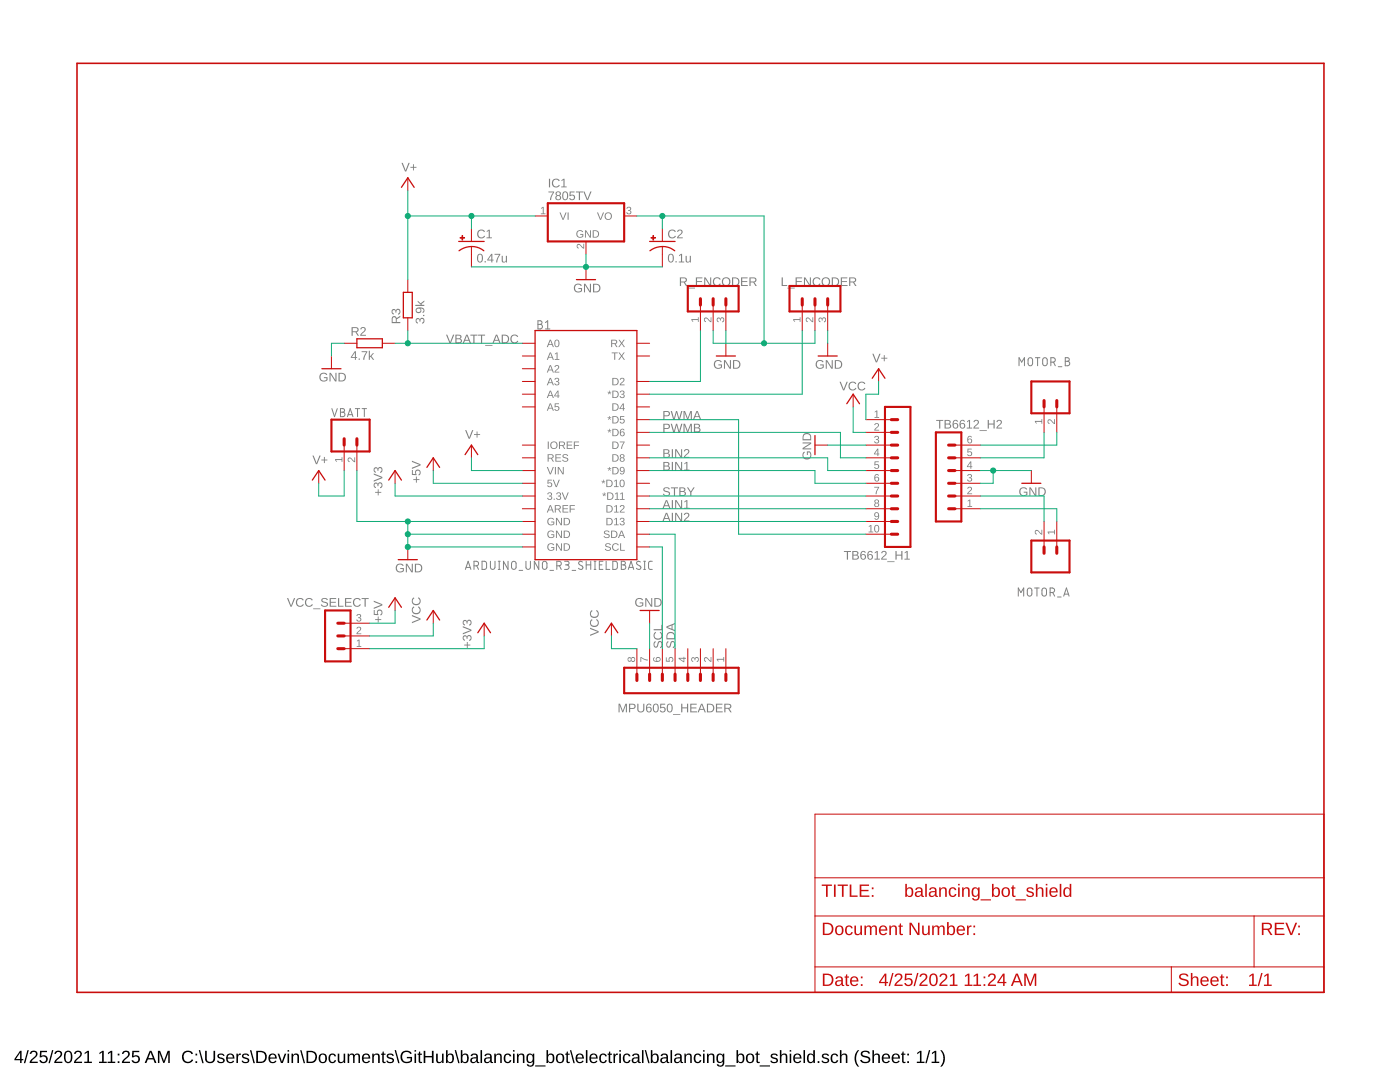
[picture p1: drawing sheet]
<svg xmlns="http://www.w3.org/2000/svg" width="279mm" height="216mm" viewBox="0 0 279 216" stroke-linecap="round" stroke-linejoin="round" font-family="sans-serif">
<path d="M4 209.7h.3v1.6h.4v.3h-.4v.5h-.3v-.5h-1.1v-.3zM4 210l-.8 1.3h.8zM5.5 209.5h.2l-.7 2.6h-.2zM6.2 209.8a.79 .79 0 0 1 1.2 .2 .79 .79 0 0 1-.4 1.1l-.7 .7h1.2v.3h-1.6a2.08 2.08 0 0 1 1-1.3 .48 .48 0 0 0 .1-.8 .48 .48 0 0 0-.7 .3h-.4zM8 209.7h1.4v.2h-1.1l-.1 .8a.83 .83 0 0 1 1.2 .2 .83 .83 0 0 1-.2 1.1 .83 .83 0 0 1-1.1 0l-.3-.4 .4-.1a.55 .55 0 0 0 .8 .3 .55 .55 0 0 0 .1-.9 .55 .55 0 0 0-.9 .1h-.3zM10.4 209.5h.3l-.7 2.6h-.3zM11.1 209.8a.79 .79 0 0 1 1.2 .2 .79 .79 0 0 1-.4 1.1l-.7 .7h1.2v.3h-1.6a2.08 2.08 0 0 1 1-1.3 .48 .48 0 0 0 .1-.8 .48 .48 0 0 0-.7 .3h-.4zM13.1 209.8a.91 .91 0 0 1 1.1 .1 .91 .91 0 0 1 .2 1 .89 .89 0 0 1-.3 1.1 .89 .89 0 0 1-1.1-.2l-.2-.5v-.8zM13.3 210a1.65 1.65 0 0 0 .1 1.9h.2a1.12 1.12 0 0 0 .5-1.6l-.3-.4zM15 209.8a.79 .79 0 0 1 1.3 .2 .79 .79 0 0 1-.5 1.1l-.7 .7h1.3v.3h-1.6a2.08 2.08 0 0 1 1-1.3 .48 .48 0 0 0 .1-.8 .48 .48 0 0 0-.8 .3h-.3zM16.9 210.1l.6-.4h.3v2.1h.5v.3h-1.5v-.3h.6v-1.8l-.5 .4zM19.8 210.1l.6-.4h.3v2.1h.6v.3h-1.5v-.3h.6v-1.8l-.6 .4zM21.5 210.1l.6-.4h.3v2.1h.6v.3h-1.5v-.3h.6v-1.8l-.6 .4zM23.5 210.2h.3v.4h-.3zM23.5 211.8h.3v.3h-.3zM24.6 209.8a.79 .79 0 0 1 1.2 .2 .79 .79 0 0 1-.4 1.1l-.7 .7h1.2v.3h-1.6a2.08 2.08 0 0 1 1-1.3 .48 .48 0 0 0 .1-.8 .48 .48 0 0 0-.7 .3h-.4zM26.4 209.7h1.4v.2h-1.1l-.1 .8a.83 .83 0 0 1 1.2 .2 .83 .83 0 0 1-.1 1.1 .83 .83 0 0 1-1.2 0l-.2-.4 .3-.1a.55 .55 0 0 0 .8 .3 .55 .55 0 0 0 .1-.9 .55 .55 0 0 0-.9 .1h-.3zM29.9 209.7h.3l1 2.4h-.3l-.3-.7h-1.1l-.3 .7h-.3zM30.1 209.9l-.5 1.2h.9zM31.5 209.7h.5l.7 2.1 .8-2.1h.4v2.4h-.3v-2.1l-.8 2.1h-.2l-.8-2.1v2.1h-.3zM36.6 210a1.21 1.21 0 0 1 1.9 .2l-.3 .1a.87 .87 0 0 0-1.1-.3 .87 .87 0 0 0-.4 1.2 .84 .84 0 0 0 .7 .7 .84 .84 0 0 0 .9-.5l.3 .1a1.25 1.25 0 0 1-1.9 .4 1.25 1.25 0 0 1-.1-1.9zM39 210.2h.3v.4h-.3zM39 211.8h.3v.3h-.3zM39.7 209.5h.2l.8 2.6h-.3zM40.9 209.7h.4v1.5a.68 .68 0 0 0 .6 .7 .68 .68 0 0 0 .7-.7v-1.5h.3v1.5a1.01 1.01 0 0 1-1 .9 1.01 1.01 0 0 1-1-.9zM43.6 210.3a.85 .85 0 0 1 1.2 .4h-.3a.39 .39 0 0 0-.4-.3 .39 .39 0 0 0-.3 .5l.2 .1a.67 .67 0 0 1 .7 .2 .67 .67 0 0 1 .1 .7 .91 .91 0 0 1-1.5-.2l.3-.1a.45 .45 0 0 0 .5 .4 .45 .45 0 0 0 .4-.6h-.1a.82 .82 0 0 1-1-.8zM45.3 210.5a.85 .85 0 0 1 1.1-.2 .85 .85 0 0 1 .4 .9h-1.4a.54 .54 0 0 0 .4 .7 .54 .54 0 0 0 .7-.3l.2 .1a.89 .89 0 0 1-1.2 .4 .89 .89 0 0 1-.4-1.2zM45.6 210.6l-.1 .4h1l-.3-.5zM47.2 210.2h.3v.4l.2-.3 .4-.1v.3h-.4l-.2 .3v1.3h-.3zM48.5 210.3a.85 .85 0 0 1 1.2 .4h-.3a.39 .39 0 0 0-.4-.3 .39 .39 0 0 0-.3 .5l.2 .1a.67 .67 0 0 1 .7 .2 .67 .67 0 0 1 .1 .7 .91 .91 0 0 1-1.5-.2l.3-.1a.45 .45 0 0 0 .5 .4 .45 .45 0 0 0 .4-.6h-.1a.82 .82 0 0 1-1-.8zM49.9 209.5h.3l.7 2.6h-.3zM51.2 209.7h.8a1.22 1.22 0 0 1 1.3 1.1 1.22 1.22 0 0 1-1.2 1.3h-.9zM51.5 209.9v1.9h.5a.95 .95 0 0 0 .9-.9 .95 .95 0 0 0-.9-1zM53.8 210.5a.85 .85 0 0 1 1-.2 .85 .85 0 0 1 .4 .9h-1.3a.54 .54 0 0 0 .3 .7 .54 .54 0 0 0 .7-.3l.3 .1a.89 .89 0 0 1-1.2 .4 .89 .89 0 0 1-.4-1.2zM54 210.6l-.1 .4h1l-.3-.5zM55.4 210.2h.3l.6 1.7 .5-1.7h.3l-.7 1.9h-.3zM57.4 209.5h.3v.3h-.3zM57.4 210.2h.3v1.9h-.3zM58.2 210.2h.3v.4a.63 .63 0 0 1 .7-.4 .63 .63 0 0 1 .5 .7v1.2h-.3v-1.2a.45 .45 0 0 0-.5-.5 .45 .45 0 0 0-.4 .6v1.1h-.3zM59.9 209.5h.3l.7 2.6h-.3zM61.2 209.7h.8a1.22 1.22 0 0 1 1.3 1.1 1.22 1.22 0 0 1-1.2 1.3h-.9zM61.5 209.9v1.9h.5a.95 .95 0 0 0 .9-.9 .95 .95 0 0 0-.9-1zM63.8 210.5a.89 .89 0 0 1 1.1-.1 .89 .89 0 0 1 .3 1.1 .89 .89 0 0 1-1.2 .6 .89 .89 0 0 1-.4-1.3zM64.1 210.5a.86 .86 0 0 0 .3 1.4 .79 .79 0 0 0 .5-.7 .79 .79 0 0 0-.5-.8zM65.8 210.5a.76 .76 0 0 1 1.3 .3h-.4a.48 .48 0 0 0-.6-.3 .48 .48 0 0 0-.2 .7 .48 .48 0 0 0 .2 .6 .48 .48 0 0 0 .7-.3l.3 .1a.79 .79 0 0 1-1 .5 .79 .79 0 0 1-.5-.9zM67.4 210.2h.3v1.2a.45 .45 0 0 0 .5 .5 .45 .45 0 0 0 .4-.6v-1.1h.3v1.9h-.3v-.3a.63 .63 0 0 1-.7 .3 .63 .63 0 0 1-.5-.6zM69.4 210.2h.3v.4a.58 .58 0 0 1 .5-.4 .58 .58 0 0 1 .5 .4 .58 .58 0 0 1 .7-.4 .58 .58 0 0 1 .4 .7v1.2h-.3v-1.4a.41 .41 0 0 0-.5-.2 .41 .41 0 0 0-.2 .5v1.1h-.3l-.1-1.4a.41 .41 0 0 0-.5-.2 .41 .41 0 0 0-.2 .5v1.1h-.3zM72.4 210.5a.85 .85 0 0 1 1.1-.2 .85 .85 0 0 1 .4 .9h-1.3a.54 .54 0 0 0 .3 .7 .54 .54 0 0 0 .7-.3l.2 .1a.89 .89 0 0 1-1.1 .4 .89 .89 0 0 1-.4-1.2zM72.7 210.6l-.1 .4h1l-.3-.5zM74.3 210.2h.3v.4a.63 .63 0 0 1 .7-.4 .63 .63 0 0 1 .5 .7v1.2h-.3v-1.2a.45 .45 0 0 0-.5-.5 .45 .45 0 0 0-.4 .6v1.1h-.3zM76.4 209.8h.2v.4h.3v.3h-.3v1.1l.1 .3h.3v.2h-.6l-.1-.1v-1.5h-.2v-.3h.2zM77.3 210.3a.85 .85 0 0 1 1.3 .4h-.3a.39 .39 0 0 0-.5-.3 .39 .39 0 0 0-.2 .5l.2 .1a.67 .67 0 0 1 .6 .2 .67 .67 0 0 1 .1 .7 .91 .91 0 0 1-1.4-.2l.3-.1a.45 .45 0 0 0 .5 .4 .45 .45 0 0 0 .4-.6h-.1a.82 .82 0 0 1-1-.8zM78.8 209.5h.2l.7 2.6h-.2zM80.2 210a1.27 1.27 0 0 1 2 .2l-.3 .1a.93 .93 0 0 0-1.4-.2 .93 .93 0 0 0-.1 1.3 1.03 1.03 0 0 0 1.5 .2v-.4h-.7v-.3h1v.8a1.33 1.33 0 0 1-1.9 .2 1.33 1.33 0 0 1-.1-1.9zM82.7 209.5h.3v.3h-.3zM82.7 210.2h.3v1.9h-.3zM83.7 209.8h.2v.4h.3v.3h-.3v1.1l.1 .3h.2v.2h-.5l-.1-.1-.1-1.5h-.2v-.3h.3zM84.5 209.7h.4v1h1.3v-1h.3v2.4h-.3v-1.1h-1.3v1.1h-.4zM87 210.2h.4v1.2a.45 .45 0 0 0 .5 .5 .45 .45 0 0 0 .3-.6v-1.1h.3v1.9h-.3v-.3a.63 .63 0 0 1-.7 .3 .63 .63 0 0 1-.5-.6zM89 209.5h.3v1a.71 .71 0 0 1 .9-.2 .71 .71 0 0 1 .4 .9 .76 .76 0 0 1-.9 .9l-.4-.3v.3h-.3zM89.5 210.5a.84 .84 0 0 0 .3 1.4 .83 .83 0 0 0 0-1.5zM90.7 209.5h.3l.7 2.6h-.3zM92 209.5h.3v1a.71 .71 0 0 1 .9-.2 .71 .71 0 0 1 .3 .9 .76 .76 0 0 1-.8 .9l-.4-.3v.3h-.3zM92.5 210.5a.84 .84 0 0 0 .3 1.4 .83 .83 0 0 0 0-1.5zM94.2 210.3a.74 .74 0 0 1 .7-.1 .74 .74 0 0 1 .5 .6v1l.3 .1v.2h-.4l-.2-.3a.63 .63 0 0 1-.8 .4 .63 .63 0 0 1-.4-.8 .63 .63 0 0 1 .7-.4h.5a.42 .42 0 0 0-.3-.6 .42 .42 0 0 0-.6 .3h-.3zM94.3 211.3a.39 .39 0 0 0 0 .6 .39 .39 0 0 0 .6-.2l.2-.5zM95.9 209.5h.3v2.6h-.3zM96.9 210.3a.74 .74 0 0 1 .8-.1 .74 .74 0 0 1 .4 .6v1l.3 .1v.2h-.4l-.2-.3a.63 .63 0 0 1-.8 .4 .63 .63 0 0 1-.4-.8 .63 .63 0 0 1 .8-.4h.4a.42 .42 0 0 0-.3-.6 .42 .42 0 0 0-.5 .3h-.3zM97 211.3a.39 .39 0 0 0 .1 .6 .39 .39 0 0 0 .6-.2l.1-.5zM98.6 210.2h.3l.1 .4a.63 .63 0 0 1 .7-.4 .63 .63 0 0 1 .4 .7v1.2h-.3v-1.2a.45 .45 0 0 0-.5-.5 .45 .45 0 0 0-.3 .6v1.1h-.3zM100.7 210.5a.76 .76 0 0 1 1.3 .3h-.3a.48 .48 0 0 0-.6-.3 .48 .48 0 0 0-.3 .7 .48 .48 0 0 0 .3 .6 .48 .48 0 0 0 .6-.3l.3 .1a.79 .79 0 0 1-.9 .5 .79 .79 0 0 1-.6-.9zM102.4 209.5h.3v.3h-.3zM102.4 210.2h.3v1.9h-.3zM103.2 210.2h.3v.4a.63 .63 0 0 1 .7-.4 .63 .63 0 0 1 .5 .7v1.2h-.3v-1.2a.45 .45 0 0 0-.5-.5 .45 .45 0 0 0-.4 .6v1.1h-.3zM105.2 210.4a.66 .66 0 0 1 1.1 .2v-.4h.3v1.9a.79 .79 0 0 1-.6 .7 .79 .79 0 0 1-.9-.4l.3-.1 .4 .3a.59 .59 0 0 0 .5-.8 .7 .7 0 0 1-.9 .3 .7 .7 0 0 1-.4-.9zM105.5 210.6a.87 .87 0 0 0 .3 1.3 .78 .78 0 0 0 .5-.7 .78 .78 0 0 0-.5-.8zM106.8 212.6h2.1v.2h-2.1zM109.1 209.5h.3v1a.71 .71 0 0 1 .9-.2 .71 .71 0 0 1 .3 .9 .76 .76 0 0 1-.8 .9l-.4-.3v.3h-.3zM109.6 210.5a.84 .84 0 0 0 .3 1.4 .83 .83 0 0 0 0-1.5zM111.1 210.5a.89 .89 0 0 1 1.2-.1 .89 .89 0 0 1 .3 1.1 .89 .89 0 0 1-1.2 .6 .89 .89 0 0 1-.4-1.3zM111.5 210.5a.86 .86 0 0 0 .3 1.4 .79 .79 0 0 0 .5-.7 .79 .79 0 0 0-.5-.8zM113.1 209.8h.2v.4h.4v.3h-.4v1.1l.1 .3h.3v.2h-.5l-.1-.1-.1-1.5h-.2v-.3h.2zM113.7 209.5h.3l.7 2.6h-.3zM115.1 210.5a.85 .85 0 0 1 1-.2 .85 .85 0 0 1 .4 .9h-1.3a.54 .54 0 0 0 .3 .7 .54 .54 0 0 0 .7-.3l.3 .1a.89 .89 0 0 1-1.2 .4 .89 .89 0 0 1-.4-1.2zM115.3 210.6l-.1 .4h1l-.3-.5zM116.9 209.5h.3v2.6h-.3zM117.8 210.5a.85 .85 0 0 1 1.1-.2 .85 .85 0 0 1 .4 .9h-1.4a.54 .54 0 0 0 .4 .7 .54 .54 0 0 0 .7-.3l.2 .1a.89 .89 0 0 1-1.2 .4 .89 .89 0 0 1-.4-1.2zM118.1 210.6l-.1 .4h1l-.3-.5zM119.8 210.5a.76 .76 0 0 1 1.3 .3h-.3a.48 .48 0 0 0-.7-.3 .48 .48 0 0 0-.2 .7 .48 .48 0 0 0 .3 .6 .48 .48 0 0 0 .6-.3l.3 .1a.79 .79 0 0 1-.9 .5 .79 .79 0 0 1-.6-.9zM121.6 209.8h.2v.4h.3v.3h-.3v1.1l.1 .3h.3v.2h-.6l-.1-.1v-1.5h-.2v-.3h.2zM122.4 210.2h.3v.4l.2-.3 .4-.1v.3h-.3l-.2 .3-.1 1.3h-.3zM123.6 209.5h.3v.3h-.3zM123.6 210.2h.3v1.9h-.3zM124.5 210.5a.76 .76 0 0 1 1.3 .3h-.3a.48 .48 0 0 0-.7-.3 .48 .48 0 0 0-.2 .7 .48 .48 0 0 0 .3 .6 .48 .48 0 0 0 .6-.3l.3 .1a.79 .79 0 0 1-.9 .5 .79 .79 0 0 1-.6-.9zM126.4 210.3a.74 .74 0 0 1 .7-.1 .74 .74 0 0 1 .5 .6v1l.3 .1v.2h-.4l-.2-.3a.63 .63 0 0 1-.8 .4 .63 .63 0 0 1-.4-.8 .63 .63 0 0 1 .8-.4h.4a.42 .42 0 0 0-.3-.6 .42 .42 0 0 0-.5 .3h-.4zM126.5 211.3a.39 .39 0 0 0 0 .6 .39 .39 0 0 0 .6-.2l.2-.5zM128.1 209.5h.3v2.6h-.3zM128.7 209.5h.2l.7 2.6h-.2zM129.9 209.5h.3v1a.71 .71 0 0 1 .9-.2 .71 .71 0 0 1 .4 .9 .76 .76 0 0 1-.9 .9l-.4-.3v.3h-.3zM130.4 210.5a.84 .84 0 0 0 .3 1.4 .83 .83 0 0 0 0-1.5zM132.1 210.3a.74 .74 0 0 1 .7-.1 .74 .74 0 0 1 .5 .6v1l.3 .1v.2h-.4l-.2-.3a.63 .63 0 0 1-.8 .4 .63 .63 0 0 1-.4-.8 .63 .63 0 0 1 .8-.4h.4a.42 .42 0 0 0-.3-.6 .42 .42 0 0 0-.5 .3h-.4zM132.2 211.3a.39 .39 0 0 0 0 .6 .39 .39 0 0 0 .6-.2l.2-.5zM133.8 209.5h.3v2.6h-.3zM134.8 210.3a.74 .74 0 0 1 .8-.1 .74 .74 0 0 1 .5 .6v1l.2 .1v.2h-.4l-.1-.3a.63 .63 0 0 1-.8 .4 .63 .63 0 0 1-.5-.8 .63 .63 0 0 1 .8-.4h.4a.42 .42 0 0 0-.3-.6 .42 .42 0 0 0-.5 .3h-.3zM135 211.3a.39 .39 0 0 0 0 .6 .39 .39 0 0 0 .6-.2l.1-.5zM136.6 210.2h.3v.4a.63 .63 0 0 1 .7-.4 .63 .63 0 0 1 .5 .7v1.2h-.3v-1.2a.45 .45 0 0 0-.5-.5 .45 .45 0 0 0-.4 .6v1.1h-.3zM138.7 210.5a.76 .76 0 0 1 1.3 .3h-.4a.48 .48 0 0 0-.6-.3 .48 .48 0 0 0-.2 .7 .48 .48 0 0 0 .2 .6 .48 .48 0 0 0 .7-.3l.3 .1a.79 .79 0 0 1-1 .5 .79 .79 0 0 1-.6-.9zM140.3 209.5h.3v.3h-.3zM140.3 210.2h.3v1.9h-.3zM141.1 210.2h.3v.4a.63 .63 0 0 1 .7-.4 .63 .63 0 0 1 .5 .7v1.2h-.3v-1.2a.45 .45 0 0 0-.5-.5 .45 .45 0 0 0-.4 .6v1.1h-.3zM143.1 210.4a.66 .66 0 0 1 1.1 .2l.1-.4h.3l-.1 1.9a.79 .79 0 0 1-.6 .7 .79 .79 0 0 1-.9-.4l.4-.1 .4 .3a.59 .59 0 0 0 .4-.8 .7 .7 0 0 1-.9 .3 .7 .7 0 0 1-.3-.9zM143.4 210.6a.87 .87 0 0 0 .3 1.3 .78 .78 0 0 0 .5-.7 .78 .78 0 0 0-.5-.8zM144.7 212.6h2.1v.2h-2.1zM147 209.5h.3v1a.71 .71 0 0 1 .9-.2 .71 .71 0 0 1 .4 .9 .76 .76 0 0 1-.9 .9l-.4-.3v.3h-.3zM147.5 210.5a.84 .84 0 0 0 .3 1.4 .83 .83 0 0 0 0-1.5zM149.1 210.5a.89 .89 0 0 1 1.1-.1 .89 .89 0 0 1 .3 1.1 .89 .89 0 0 1-1.2 .6 .89 .89 0 0 1-.4-1.3zM149.4 210.5a.86 .86 0 0 0 .3 1.4 .79 .79 0 0 0 .5-.7 .79 .79 0 0 0-.5-.8zM151.1 209.8h.2v.4h.3v.3h-.3v1.1l.1 .3h.2v.2h-.5l-.1-.1-.1-1.5h-.2v-.3h.3zM151.6 212.6h2.1v.2h-2.1zM154 210.3a.85 .85 0 0 1 1.2 .4h-.2a.39 .39 0 0 0-.5-.3 .39 .39 0 0 0-.3 .5l.2 .1a.67 .67 0 0 1 .7 .2 .67 .67 0 0 1 .1 .7 .91 .91 0 0 1-1.5-.2l.3-.1a.45 .45 0 0 0 .5 .4 .45 .45 0 0 0 .4-.6h-.1a.82 .82 0 0 1-1-.8zM155.6 209.5h.4l-.1 1.1a.63 .63 0 0 1 .8-.4 .63 .63 0 0 1 .4 .7v1.2h-.3v-1.2a.45 .45 0 0 0-.5-.5 .45 .45 0 0 0-.3 .6v1.1h-.4zM157.6 209.5h.3v.3h-.3zM157.6 210.2h.3v1.9h-.3zM158.5 210.5a.85 .85 0 0 1 1-.2 .85 .85 0 0 1 .5 .9h-1.4a.54 .54 0 0 0 .4 .7 .54 .54 0 0 0 .6-.3l.3 .1a.89 .89 0 0 1-1.2 .4 .89 .89 0 0 1-.4-1.2zM158.8 210.6l-.2 .4h1l-.3-.5zM160.3 209.5h.4v2.6h-.4zM161.2 210.5a.67 .67 0 0 1 1.1 0v-1h.3v2.6h-.3v-.3a.71 .71 0 0 1-.9 .3 .71 .71 0 0 1-.4-.9zM161.5 210.6a.91 .91 0 0 0 .3 1.3 .79 .79 0 0 0 .5-.7 .79 .79 0 0 0-.5-.8zM163.2 211.7h.3v.4h-.3zM164.2 210.3a.85 .85 0 0 1 1.3 .4h-.3a.39 .39 0 0 0-.5-.3 .39 .39 0 0 0-.3 .5l.2 .1a.67 .67 0 0 1 .7 .2 .67 .67 0 0 1 .1 .7 .91 .91 0 0 1-1.5-.2l.3-.1a.45 .45 0 0 0 .6 .4 .45 .45 0 0 0 .3-.6h-.1a.82 .82 0 0 1-1-.8zM166 210.5a.76 .76 0 0 1 1.3 .3h-.3a.48 .48 0 0 0-.7-.3 .48 .48 0 0 0-.2 .7 .48 .48 0 0 0 .2 .6 .48 .48 0 0 0 .7-.3l.3 .1a.79 .79 0 0 1-1 .5 .79 .79 0 0 1-.5-.9zM167.6 209.5h.3v1.1a.63 .63 0 0 1 .7-.4 .63 .63 0 0 1 .5 .7v1.2h-.3v-1.2a.45 .45 0 0 0-.5-.5 .45 .45 0 0 0-.4 .6v1.1h-.3zM171.2 209.5h.3a2.48 2.48 0 0 0 0 3.3 1.06 1.06 0 0 1-.9-1 2.47 2.47 0 0 1 .6-2.3zM171.9 209.9a1.11 1.11 0 0 1 1.7 .3l-.3 .1a.63 .63 0 0 0-.6-.4 .63 .63 0 0 0-.6 .5l.7 .3a.75 .75 0 0 1 .9 .8 .75 .75 0 0 1-1 .6 .89 .89 0 0 1-1-.6h.3a.78 .78 0 0 0 .7 .4 .78 .78 0 0 0 .7-.4 1.74 1.74 0 0 0-1.3-.7l-.3-.4zM174.1 209.5h.3v1.1a.63 .63 0 0 1 .7-.4 .63 .63 0 0 1 .5 .7v1.2h-.3v-1.2a.45 .45 0 0 0-.5-.5 .45 .45 0 0 0-.4 .6v1.1h-.3zM176.2 210.5a.85 .85 0 0 1 1-.2 .85 .85 0 0 1 .4 .9h-1.3a.54 .54 0 0 0 .3 .7 .54 .54 0 0 0 .7-.3l.3 .1a.89 .89 0 0 1-1.2 .4 .89 .89 0 0 1-.4-1.2zM176.4 210.6l-.1 .4h1l-.3-.5zM178.2 210.5a.85 .85 0 0 1 1-.2 .85 .85 0 0 1 .4 .9h-1.3a.54 .54 0 0 0 .3 .7 .54 .54 0 0 0 .7-.3l.3 .1a.89 .89 0 0 1-1.2 .4 .89 .89 0 0 1-.4-1.2zM178.4 210.6l-.1 .4h1l-.3-.5zM180.1 209.8h.2v.4h.4v.3h-.4v1.1l.1 .3h.3v.2h-.5l-.1-.1-.1-1.5h-.2v-.3h.2zM181.1 210.2h.3v.4h-.3zM181.1 211.8h.3v.3h-.3zM183 210.1l.6-.4h.3v2.1h.6v.3h-1.5v-.3h.6v-1.8l-.6 .4zM185.4 209.5h.3l-.7 2.6h-.3zM186 210.1l.6-.4h.3v2.1h.5v.3h-1.5v-.3h.6v-1.8l-.5 .4zM187.6 209.5a1.06 1.06 0 0 1 .9 1.1 2.47 2.47 0 0 1-.6 2.2h-.3a2.48 2.48 0 0 0 0-3.3z" fill="#000"/>
<g fill="none" stroke="#808080" stroke-width=".2">
<path d="M92.9 113.6l.5-1.6 .6 1.6M93 113.2h.8M94.6 112.9h.5a.46 .46 0 0 0 .4-.5 .46 .46 0 0 0-.4-.4h-.5v1.6M95.1 112.9l.4 .7M96.2 112h.6l.3 .3v.9l-.3 .4h-.6zM97.9 112v1.2a.46 .46 0 0 0 .4 .4 .46 .46 0 0 0 .5-.4v-1.2M99.4 112h.4M99.4 113.6h.4M99.6 112v1.6M101.4 112v1.6l-.9-1.6v1.6M102.2 112.1l.4-.1 .3 .1 .1 1.1a.46 .46 0 0 1-.5 .4 .46 .46 0 0 1-.4-.4zM103.6 113.8h.7"/>
<path d="M105 112v1.2a.44 .44 0 0 0 .4 .4 .44 .44 0 0 0 .5-.4v-1.2M107.5 112v1.6l-.9-1.6v1.6M108.4 112.1l.3-.1 .4 .3a1.33 1.33 0 0 1-.1 1.2l-.3 .1-.4-.3-.1-.8zM109.7 113.8h.8M111.1 112.9h.5a.46 .46 0 0 0 .4-.5 .46 .46 0 0 0-.4-.4h-.5v1.6M111.7 112.9l.3 .7M112.7 112h.5a.36 .36 0 0 1 .4 .4 .36 .36 0 0 1-.4 .3h-.3M113.1 112.7a.46 .46 0 0 1 .5 .5 .46 .46 0 0 1-.5 .4h-.4M114.2 113.8h.7M116.2 112.1l-.1-.1a.38 .38 0 0 0-.6 .2 .38 .38 0 0 0 .2 .5l.5 .2a.44 .44 0 0 1-.1 .7 .44 .44 0 0 1-.7-.2M117 112.7h.9M117 112v1.6"/>
<path d="M117.9 112v1.6M118.6 112h.3M118.6 113.6h.3M118.7 112v1.6M119.6 112.7h.5M120.3 112h-.7v1.6h.7M121 112v1.6h.7M122.3 112h.6l.3 .3v.9l-.3 .4h-.6zM124 112h.4a.36 .36 0 0 1 .4 .4 .36 .36 0 0 1-.4 .3 .46 .46 0 0 1 .5 .5 .46 .46 0 0 1-.5 .4h-.4zM124 112.7h.4M125.4 113.6l.5-1.6 .6 1.6M125.5 113.2h.8"/>
<path d="M127.8 112.1l-.5-.1-.3 .4 .1 .2 .6 .3a.41 .41 0 0 1 .1 .7 .41 .41 0 0 1-.7-.1l-.1-.1M128.5 112h.3M128.5 113.6h.3M128.7 112v1.6M130.2 112h-.5l-.3 .4 .1 1.1 .7 .1"/>
</g>
<g fill="#808080">
<path d="M70.8 70.1h.2v1.1h.3v.2h-.3v.4h-.2v-.4h-.8zM70.8 70.3l-.6 .9h.6zM71.6 71.5h.2v.3h-.2zM72.2 70.1h1.1l-.5 1.1-.1 .6h-.2v-.5l.6-1h-.9zM73.6 70h.2v1.1l.6-.6h.3l-.6 .5 .6 .8h-.3l-.4-.6-.2 .1v.5h-.2z"/>
<path d="M83.1 63.6l.4-.1 .3 .3a.51 .51 0 0 1 .7-.3 .51 .51 0 0 1 .2 .8l-.5 .3v-.2a.35 .35 0 0 0 .3-.5 .35 .35 0 0 0-.5-.2l-.1 .5h-.2a.33 .33 0 0 0-.1-.5 .33 .33 0 0 0-.5 .2 .33 .33 0 0 0 .3 .4v.3l-.4-.4zM84.4 62.8h.3v.3h-.3zM83 61.6a1.03 1.03 0 0 1 1.7 .4l-.1 .3-.2 .2-.1-.3 .2-.1a.48 .48 0 0 0-.1-.4 .48 .48 0 0 0-.5-.1 .56 .56 0 0 1 0 .7 .56 .56 0 0 1-.8 .1 .56 .56 0 0 1-.1-.8zM83.2 62a.38 .38 0 0 0 .7 0 .38 .38 0 0 0-.7 0zM83.4 60l.5 .5 .8-.5v.2l-.6 .5 .1 .1h.5v.2h-1.8v-.2h1.1l-.6-.6z"/>
<path d="M167.5 76.2h.3l.6 1.5 .5-1.5h.3l-.7 1.7h-.2zM169.6 76.4a.86 .86 0 0 1 1.3 .2h-.2a.63 .63 0 0 0-1 0 .63 .63 0 0 0 .1 .9 .63 .63 0 0 0 .9-.1l.2 .1a.88 .88 0 0 1-1.3 .2 .88 .88 0 0 1 0-1.3zM171.4 76.4a.86 .86 0 0 1 1.3 .2h-.2a.63 .63 0 0 0-1 0 .63 .63 0 0 0 .1 .9 .63 .63 0 0 0 .9-.1l.2 .1a.88 .88 0 0 1-1.3 .2 .88 .88 0 0 1 0-1.3z"/>
<path d="M203.6 97.5a.9 .9 0 0 1 1.4 .1l-.2 .1a.68 .68 0 0 0-1 0 .68 .68 0 0 0 0 .9 .68 .68 0 0 0 .9 .1l.1-.4h-.5v-.2h.7v.6a.94 .94 0 0 1-1.3 .1 .94 .94 0 0 1-.1-1.3zM205.4 97.3h.3l.9 1.4v-1.4h.2v1.7h-.3l-.9-1.5v1.5h-.2zM207.2 97.3h.6a.86 .86 0 0 1 .9 .8 .86 .86 0 0 1-.8 .9h-.7zM207.5 97.4v1.4a.73 .73 0 0 0 1-.7 .73 .73 0 0 0-1-.7z"/>
<path d="M160.4 90.2l.2-.1v.2a.68 .68 0 0 0 0 1 .68 .68 0 0 0 .9 0 .68 .68 0 0 0 .1-.9l-.4-.1v.5h-.2v-.7h.6a.91 .91 0 0 1 .2 1.2 .91 .91 0 0 1-1.3 .2 .91 .91 0 0 1-.1-1.3zM160.2 88.3h1.7v.3l-1.5 .9h1.5v.2h-1.7v-.3l1.4-.9h-1.4zM160.4 86.6a.88 .88 0 0 1 .9-.2 .88 .88 0 0 1 .6 .8v.7h-1.7v-.9zM160.5 86.8l-.1 .8h1.3a.74 .74 0 0 0-.2-.9 .74 .74 0 0 0-1 .1z"/>
<path d="M163 72.1a.9 .9 0 0 1 1.4 .1l-.3 .1a.68 .68 0 0 0-.9 0 .68 .68 0 0 0-.1 .9 .68 .68 0 0 0 1 .1l.1-.4h-.5v-.2h.7v.6a.94 .94 0 0 1-1.3 .1 .94 .94 0 0 1-.1-1.3zM164.8 71.9h.3l.9 1.4v-1.4h.2v1.7h-.3l-.9-1.5v1.5h-.2zM166.6 71.9h.6a.86 .86 0 0 1 .9 .8 .86 .86 0 0 1-.9 .9h-.6zM166.8 72v1.4a.73 .73 0 0 0 1-.7 .73 .73 0 0 0-1-.7z"/>
<path d="M142.7 72.1a.9 .9 0 0 1 1.4 .1l-.3 .1a.68 .68 0 0 0-.9 0 .68 .68 0 0 0-.1 .9 .68 .68 0 0 0 1 .1l.1-.4h-.5v-.2h.7v.6a.94 .94 0 0 1-1.4 .1 .94 .94 0 0 1 0-1.3zM144.5 71.9h.3l.9 1.4v-1.4h.2v1.7h-.3l-.9-1.5v1.5h-.2zM146.3 71.9h.6a.86 .86 0 0 1 .9 .8 .86 .86 0 0 1-.9 .9h-.6zM146.5 72v1.4a.73 .73 0 0 0 1-.7 .73 .73 0 0 0-1-.7z"/>
<path d="M64 74.6a.9 .9 0 0 1 1.3 .2h-.2a.68 .68 0 0 0-.9 0 .68 .68 0 0 0-.1 1 .68 .68 0 0 0 .9 0l.2-.3h-.6v-.2h.8v.5a.94 .94 0 0 1-1.4 .1 .94 .94 0 0 1 0-1.3zM65.8 74.4h.2l1 1.5-.1-1.5h.3v1.7h-.3l-.9-1.4v1.4h-.2zM67.6 74.4h.5a.86 .86 0 0 1 .9 .8 .86 .86 0 0 1-.8 .9h-.6zM67.8 74.6v1.3a.73 .73 0 0 0 1-.6 .73 .73 0 0 0-1-.7z"/>
<path d="M79.2 112.7a.9 .9 0 0 1 1.4 .2h-.3a.68 .68 0 0 0-.9 0 .68 .68 0 0 0-.1 .9 .68 .68 0 0 0 1 .1l.1-.4h-.5v-.2h.7v.6a.94 .94 0 0 1-1.3 .1 .94 .94 0 0 1-.1-1.3zM81 112.5h.3l.9 1.5v-1.5h.2v1.7h-.3l-.9-1.5v1.5h-.2zM82.8 112.5h.6a.86 .86 0 0 1 .9 .8 .86 .86 0 0 1-.9 .9h-.6zM83 112.7v1.3a.73 .73 0 0 0 1-.7 .73 .73 0 0 0-1-.6z"/>
<path d="M62.4 90.9h.2l.6 1.5 .5-1.5h.3l-.7 1.7h-.2zM64.6 91.2h.2v.5h.5v.2h-.5v.5h-.2v-.5h-.5v-.2h.5z"/>
<path d="M92.8 85.8h.3l.5 1.5 .6-1.5h.3l-.7 1.7h-.3zM95.1 86.1h.2v.5h.5v.2h-.5v.5h-.2v-.5h-.5v-.2h.5z"/>
<path d="M80.1 32.5h.3l.6 1.5 .5-1.5h.3l-.7 1.7h-.3zM82.4 32.8h.2v.5h.5v.2h-.5v.5h-.2v-.5h-.5v-.2h.5z"/>
<path d="M174.1 70.6h.2l.6 1.5 .6-1.5h.2l-.7 1.7h-.2zM176.4 70.9h.2v.5h.5v.2h-.5v.5h-.2v-.5h-.5v-.2h.5z"/>
<path d="M117.8 125.2l1.7 .7v.3l-1.7 .7v-.3l1.5-.5-1.5-.6zM118 123.7l.2-.2v.3a.63 .63 0 0 0 0 .9 .63 .63 0 0 0 .9-.1 .63 .63 0 0 0-.1-.9v-.2a.87 .87 0 0 1 .3 1.3 .87 .87 0 0 1-1.3 .1 .87 .87 0 0 1 0-1.2zM118 121.9l.2-.2v.3a.63 .63 0 0 0 0 .9 .63 .63 0 0 0 .9-.1 .63 .63 0 0 0-.1-.9v-.2a.87 .87 0 0 1 .3 1.3 .87 .87 0 0 1-1.3 .1 .87 .87 0 0 1 0-1.2z"/>
<path d="M127 119.5a.9 .9 0 0 1 1.3 .2l-.2 .1a.68 .68 0 0 0-.9 0 .68 .68 0 0 0-.1 .9 .68 .68 0 0 0 1 .1l.1-.4h-.5v-.2h.7v.6a.94 .94 0 0 1-1.4 .1 .94 .94 0 0 1 0-1.4zM128.8 119.3h.2l1 1.5v-1.5h.2v1.8h-.3l-.9-1.5v1.5h-.2zM130.6 119.3h.6a.86 .86 0 0 1 .9 .9 .86 .86 0 0 1-.9 .9h-.6zM130.8 119.5v1.4a.73 .73 0 0 0 1-.7 .73 .73 0 0 0-1-.7z"/>
<path d="M82.2 122.7l1.7 .7v.3l-1.7 .7v-.3l1.5-.6-1.5-.5zM82.4 121.1l.2-.1 .1 .2a.63 .63 0 0 0-.1 1 .63 .63 0 0 0 1-.1 .63 .63 0 0 0-.2-.9l.1-.2a.87 .87 0 0 1 .2 1.2 .87 .87 0 0 1-1.2 .2 .87 .87 0 0 1-.1-1.3zM82.4 119.3l.2-.1 .1 .2a.63 .63 0 0 0-.1 1 .63 .63 0 0 0 1-.1 .63 .63 0 0 0-.2-.9l.1-.2a.87 .87 0 0 1 .2 1.2 .87 .87 0 0 1-1.2 .2 .87 .87 0 0 1-.1-1.3z"/>
<path d="M74.9 123.5h.5v-.5h.2v.5h.5v.2h-.5v.5h-.2v-.5h-.5zM74.6 121.7h.2v.8h.5a.59 .59 0 0 1 .3-.8 .59 .59 0 0 1 .8 .4 .59 .59 0 0 1-.5 .7v-.2a.38 .38 0 0 0 .2-.6 .38 .38 0 0 0-.6 0 .38 .38 0 0 0 0 .5v.3l-.9-.1zM74.6 119.9l1.7 .7v.2l-1.7 .7v-.2l1.5-.6-1.5-.6z"/>
<path d="M82.5 95.6h.5v-.5h.2v.5h.5v.2h-.5v.5h-.2v-.5h-.5zM82.2 93.8h.2v.8h.5a.59 .59 0 0 1 .3-.8 .59 .59 0 0 1 .8 .3 .59 .59 0 0 1-.5 .8v-.3a.38 .38 0 0 0 .2-.5 .38 .38 0 0 0-.6-.1 .38 .38 0 0 0 0 .6v.2h-.9zM82.2 91.9l1.7 .7v.3l-1.7 .7v-.3l1.5-.6-1.5-.5z"/>
<path d="M74.9 98.2h.5v-.6h.2v.6h.5v.1h-.5v.5h-.2v-.5h-.5zM74.7 96.4l.5-.1 .2 .3a.51 .51 0 0 1 .8-.3 .51 .51 0 0 1 .1 .8l-.4 .3-.1-.2a.35 .35 0 0 0 .4-.5 .35 .35 0 0 0-.6-.1l-.1 .4h-.2a.33 .33 0 0 0-.1-.5 .33 .33 0 0 0-.5 .3 .33 .33 0 0 0 .3 .4v.2l-.4-.4zM74.6 94.5l1.7 .7v.2l-1.7 .7v-.2l1.5-.6-1.5-.6zM74.7 93.4l.5-.2 .2 .4a.51 .51 0 0 1 .8-.3 .51 .51 0 0 1 .1 .8l-.4 .3-.1-.3a.35 .35 0 0 0 .4-.4 .35 .35 0 0 0-.6-.2l-.1 .4h-.2a.33 .33 0 0 0-.1-.4 .33 .33 0 0 0-.5 .2 .33 .33 0 0 0 .3 .4v.2l-.4-.3z"/>
<path d="M92.6 128.6h.6v-.5h.1v.5h.6v.2h-.6v.5h-.1v-.5h-.6zM92.5 126.9l.4-.1 .3 .3a.51 .51 0 0 1 .7-.3 .51 .51 0 0 1 .2 .8l-.5 .3v-.2a.35 .35 0 0 0 .3-.5 .35 .35 0 0 0-.5-.2l-.1 .5h-.2a.33 .33 0 0 0-.1-.5 .33 .33 0 0 0-.5 .2 .33 .33 0 0 0 .3 .4v.3l-.4-.4zM92.4 124.9l1.7 .7v.3l-1.7 .7v-.3l1.5-.5-1.5-.6zM92.5 123.8l.4-.1 .3 .4a.51 .51 0 0 1 .7-.4 .51 .51 0 0 1 .2 .8l-.5 .3v-.2a.35 .35 0 0 0 .3-.5 .35 .35 0 0 0-.5-.1l-.1 .4h-.2a.33 .33 0 0 0-.1-.5 .33 .33 0 0 0-.5 .3 .33 .33 0 0 0 .3 .4v.2l-.4-.3z"/>
<path d="M109.4 38.2h1.2l-.5 1.1-.1 .6h-.2v-.4l.6-1.1h-1zM111 38.3a.51 .51 0 0 1 .7-.1 .51 .51 0 0 1 .1 .8h-.2a.5 .5 0 0 1 .2 .8 .5 .5 0 0 1-.8 0 .5 .5 0 0 1 .2-.8l-.3-.2zM111.1 38.6a.32 .32 0 0 0 .6 0 .32 .32 0 0 0-.6 0zM111 39.5a.4 .4 0 0 0 .8 0 .4 .4 0 0 0-.8 0zM112.5 38.3a.64 .64 0 0 1 .7 0 .64 .64 0 0 1 .2 .8 .64 .64 0 0 1-.6 .9 .64 .64 0 0 1-.6-.9zM112.6 38.4a.97 .97 0 0 0 .2 1.4 .86 .86 0 0 0 0-1.4zM113.7 38.2h1v.2h-.8v.5a.59 .59 0 0 1 .8 .3 .59 .59 0 0 1-.4 .8 .59 .59 0 0 1-.7-.5h.2a.38 .38 0 0 0 .6 .2 .38 .38 0 0 0 0-.6 .38 .38 0 0 0-.5 0h-.3zM114.9 38.2h1.4v.2h-.5v1.5h-.3v-1.5h-.6zM116.4 38.2h.3l.5 1.5 .6-1.5h.3l-.7 1.7h-.3z"/>
<path d="M114.7 56.8a.9 .9 0 0 1 1.4 .2l-.2 .1a.68 .68 0 0 0-1-.1 .68 .68 0 0 0 0 1 .68 .68 0 0 0 .9 .1l.1-.4h-.5v-.2h.8v.6a.94 .94 0 0 1-1.4 .1 .94 .94 0 0 1-.1-1.4zM116.5 56.6h.3l.9 1.5v-1.5h.2v1.7h-.2l-1-1.4 .1 1.4h-.3zM118.4 56.6h.5a.86 .86 0 0 1 .9 .8 .86 .86 0 0 1-.8 .9h-.6zM118.6 56.8v1.4a.73 .73 0 0 0 1-.7 .73 .73 0 0 0-1-.7z"/>
<path d="M95.5 50.7a.64 .64 0 0 1 .7 .1 .64 .64 0 0 1 .2 .7 .64 .64 0 0 1-.6 .9 .64 .64 0 0 1-.6-.9zM95.6 50.8a.97 .97 0 0 0 .2 1.4 .86 .86 0 0 0 0-1.4zM96.7 52.1h.3v.3h-.3zM98 50.7h.3v1.1h.2v.2h-.2v.4h-.3v-.4h-.8zM98 50.9l-.6 .9h.6zM98.7 50.7h1.1l-.5 1.1-.1 .6h-.2l.1-.5 .5-1.1h-.9zM100.1 51.1h.2v.8a.32 .32 0 0 0 .4 .3 .32 .32 0 0 0 .3-.4v-.7h.2v1.3h-.2v-.3a.44 .44 0 0 1-.5 .3 .44 .44 0 0 1-.4-.5z"/>
<path d="M133.5 50.7a.64 .64 0 0 1 .8 .1 .64 .64 0 0 1 .2 .7 .64 .64 0 0 1-.6 .9 .64 .64 0 0 1-.6-.9zM133.7 50.8a.97 .97 0 0 0 .2 1.4 .86 .86 0 0 0 0-1.4zM134.8 52.1h.2v.3h-.2zM135.5 50.9l.6-.2v1.5h.4v.2h-1v-.2h.4v-1.3l-.4 .2zM136.8 51.1h.2v.8a.32 .32 0 0 0 .4 .3 .32 .32 0 0 0 .3-.4v-.7h.2v1.3h-.2v-.3a.44 .44 0 0 1-.5 .3 .44 .44 0 0 1-.4-.5z"/>
<path d="M122 67.8h.7a.43 .43 0 0 1 .5 .3 .43 .43 0 0 1-.4 .5l.4 .7h-.2l-.4-.7h-.4v.7h-.2zM122.2 67.9v.6h.5a.28 .28 0 0 0 .3-.3 .28 .28 0 0 0-.4-.3zM123.4 67.8h.3l.4 .6 .4-.6h.2l-.5 .7 .5 .8h-.2l-.4-.7-.5 .7h-.2l.5-.8z"/>
<path d="M122.1 70.3h1.2v.2h-.5v1.3h-.2v-1.3h-.5zM123.4 70.3h.2l.5 .6 .4-.6h.2l-.5 .7 .5 .8h-.2l-.4-.6-.5 .6h-.2l.5-.8z"/>
<path d="M122.2 75.4h.5a.74 .74 0 0 1 .8 .7 .74 .74 0 0 1-.7 .8h-.6zM122.4 75.6v1.1a.62 .62 0 0 0 .9-.6 .62 .62 0 0 0-.9-.5zM123.8 75.5a.5 .5 0 0 1 .8 .2 .5 .5 0 0 1-.4 .7l-.3 .3h.8v.2h-1l.1-.4 .4-.3a.3 .3 0 0 0 .2-.5 .3 .3 0 0 0-.5 .1h-.2z"/>
<path d="M121.3 78.1l.3 .2v-.4h.1v.4l.3-.2v.2l-.3 .1 .2 .2-.1 .1-.2-.3-.1 .3-.2-.1 .2-.2-.3-.1zM122.2 77.9h.5a.74 .74 0 0 1 .8 .7 .74 .74 0 0 1-.7 .8h-.6zM122.4 78.1v1.2a.62 .62 0 0 0 .9-.6 .62 .62 0 0 0-.9-.6zM123.8 78a.43 .43 0 0 1 .7 0 .43 .43 0 0 1-.2 .7 .39 .39 0 0 1 .4 .4 .39 .39 0 0 1-.5 .3l-.5-.2v-.2h.2a.3 .3 0 0 0 .4 .3 .3 .3 0 0 0 .1-.5h-.4v-.2a.29 .29 0 0 0 .4-.2 .29 .29 0 0 0-.2-.3 .29 .29 0 0 0-.3 .2h-.2z"/>
<path d="M122.2 80.5h.5a.74 .74 0 0 1 .8 .7 .74 .74 0 0 1-.7 .8h-.6zM122.4 80.6v1.2a.62 .62 0 0 0 .9-.6 .62 .62 0 0 0-.9-.6zM124.3 80.5h.2v1h.2v.1h-.2v.4h-.2v-.4h-.7zM124.3 80.7l-.5 .8h.5z"/>
<path d="M121.3 83.2l.3 .1v-.3h.1v.3l.3-.1v.2h-.3l.2 .3-.1 .1-.2-.3-.1 .3-.2-.1 .2-.3h-.3zM122.2 83h.5a.74 .74 0 0 1 .8 .7 .74 .74 0 0 1-.7 .8h-.6zM122.4 83.2v1.1a.62 .62 0 0 0 .9-.5 .62 .62 0 0 0-.9-.6zM123.8 83h.8v.2h-.7v.5a.5 .5 0 0 1 .7 .2 .5 .5 0 0 1-.3 .7 .5 .5 0 0 1-.6-.4l.5 .2a.34 .34 0 0 0 .3-.5 .34 .34 0 0 0-.6-.1h-.2z"/>
<path d="M121.3 85.8l.3 .1v-.3h.1v.3l.3-.1v.1l-.3 .1 .2 .2-.1 .1-.2-.3-.1 .3-.2-.1 .2-.2-.3-.1zM122.2 85.6h.5a.74 .74 0 0 1 .8 .7 .74 .74 0 0 1-.7 .7h-.6zM122.4 85.7v1.2a.62 .62 0 0 0 .9-.6 .62 .62 0 0 0-.9-.6zM123.9 85.6h.5l.2 .2-.5-.1-.2 .6a.47 .47 0 0 1 .7 .1 .47 .47 0 0 1-.2 .6 .47 .47 0 0 1-.7-.3v-.6zM123.9 86.5a.31 .31 0 0 0 .6 0 .31 .31 0 0 0-.6 0z"/>
<path d="M122.2 88.1h.5a.74 .74 0 0 1 .8 .7 .74 .74 0 0 1-.7 .8h-.6zM122.4 88.3v1.1a.62 .62 0 0 0 .9-.6 .62 .62 0 0 0-.9-.5zM123.7 88.1h1l-.5 1.5h-.2v-.4l.5-.9h-.8z"/>
<path d="M122.2 90.6h.5a.74 .74 0 0 1 .8 .7 .74 .74 0 0 1-.7 .8h-.6zM122.4 90.8v1.2a.62 .62 0 0 0 .9-.6 .62 .62 0 0 0-.9-.6zM123.8 90.7a.43 .43 0 0 1 .7 0 .43 .43 0 0 1-.1 .6 .42 .42 0 0 1 .1 .7 .42 .42 0 0 1-.7 0 .42 .42 0 0 1 .2-.7l-.3-.2zM123.9 91a.27 .27 0 0 0 .5 0 .27 .27 0 0 0-.5 0zM123.9 91.7a.31 .31 0 0 0 .6 0 .31 .31 0 0 0-.6 0z"/>
<path d="M121.3 93.4l.3 .1v-.3h.1v.3l.3-.1v.1l-.3 .1 .2 .3h-.1l-.2-.2-.1 .2h-.2l.2-.3-.3-.1zM122.2 93.2h.5a.74 .74 0 0 1 .8 .7 .74 .74 0 0 1-.7 .8h-.6zM122.4 93.3v1.2a.62 .62 0 0 0 .9-.6 .62 .62 0 0 0-.9-.6zM123.8 93.3a.54 .54 0 0 1 .7 0 .54 .54 0 0 1 .2 .6 .54 .54 0 0 1-.3 .7 .54 .54 0 0 1-.7-.2l.6 .1 .2-.6a.47 .47 0 0 1-.7 .1 .47 .47 0 0 1 0-.7zM123.8 93.7a.35 .35 0 0 0 .7 0 .35 .35 0 0 0-.7 0z"/>
<path d="M120.1 95.9l.3 .1-.1-.3h.2v.3l.3-.1v.2h-.3l.2 .3-.1 .1-.2-.3-.1 .3-.2-.1 .2-.3h-.3zM121 95.7h.5a.74 .74 0 0 1 .8 .7 .74 .74 0 0 1-.7 .8h-.6zM121.2 95.9v1.1a.62 .62 0 0 0 .9-.5 .62 .62 0 0 0-.9-.6zM122.6 96l.5-.3v1.3h.4v.2h-1v-.2h.4v-1.1l-.3 .2zM123.9 95.8a.55 .55 0 0 1 .6 0 .55 .55 0 0 1 .2 .7 .55 .55 0 0 1-.5 .7 .55 .55 0 0 1-.6-.7zM124 95.9a.83 .83 0 0 0 .2 1.2 .73 .73 0 0 0 0-1.2z"/>
<path d="M120.2 98.5l.3 .1v-.3h.2l-.1 .3 .3-.1 .1 .1-.3 .1 .2 .2-.2 .1-.1-.3-.2 .3-.1-.1 .2-.2-.3-.1zM121.2 98.3h.5a.74 .74 0 0 1 .7 .7 .74 .74 0 0 1-.7 .7h-.5zM121.4 98.4v1.2a.62 .62 0 0 0 .8-.6 .62 .62 0 0 0-.8-.6zM122.7 98.5l.6-.2v1.3h.3v.1h-.9v-.1h.4v-1.2l-.4 .3zM123.8 98.5l.5-.2v1.3h.4v.1h-1v-.1h.4v-1.2l-.3 .3z"/>
<path d="M121 100.8h.5a.74 .74 0 0 1 .8 .7 .74 .74 0 0 1-.7 .8h-.6zM121.2 101v1.1a.62 .62 0 0 0 .9-.6 .62 .62 0 0 0-.9-.5zM122.6 101l.5-.2v1.3h.4v.2h-.9v-.2h.3v-1.1l-.3 .2zM123.8 100.9a.5 .5 0 0 1 .8 .2 .5 .5 0 0 1-.4 .7l-.3 .3h.8v.2h-1l.1-.4 .4-.4a.3 .3 0 0 0 .2-.5 .3 .3 0 0 0-.5 .2h-.2z"/>
<path d="M121 103.3h.5a.74 .74 0 0 1 .8 .7 .74 .74 0 0 1-.7 .8h-.6zM121.2 103.5v1.2a.62 .62 0 0 0 .9-.6 .62 .62 0 0 0-.9-.6zM122.6 103.6l.5-.3v1.4h.4v.1h-.9v-.1h.3v-1.2l-.3 .3zM123.8 103.4a.43 .43 0 0 1 .7 0 .43 .43 0 0 1-.2 .7 .39 .39 0 0 1 .4 .4 .39 .39 0 0 1-.5 .3l-.5-.2v-.2h.2a.3 .3 0 0 0 .4 .3 .3 .3 0 0 0 .1-.5l-.4-.1v-.1a.29 .29 0 0 0 .4-.2 .29 .29 0 0 0-.2-.3 .29 .29 0 0 0-.3 .2h-.2z"/>
<path d="M109.7 67.8h.2l.6 1.5h-.2l-.1-.5h-.7l-.2 .5h-.2zM109.8 67.9l-.2 .8h.5zM110.8 67.9a.55 .55 0 0 1 .7 0 .55 .55 0 0 1 .1 .6 .55 .55 0 0 1-.5 .8 .55 .55 0 0 1-.5-.8zM111 68a.83 .83 0 0 0 .1 1.1 .73 .73 0 0 0 0-1.2z"/>
<path d="M109.7 70.3h.2l.6 1.5h-.2l-.1-.4h-.7l-.2 .4h-.2zM109.8 70.5l-.2 .7h.5zM110.7 70.6l.6-.3v1.3h.3v.2h-.9v-.2h.4v-1.1l-.4 .2z"/>
<path d="M109.7 72.9h.2l.6 1.4h-.2l-.1-.4h-.7l-.2 .4h-.2zM109.8 73l-.2 .8h.5zM110.8 72.9a.5 .5 0 0 1 .8 .3 .5 .5 0 0 1-.4 .6l-.3 .4h.7v.1h-.9l.1-.3 .4-.4a.3 .3 0 0 0 .2-.5 .3 .3 0 0 0-.5 .1h-.2z"/>
<path d="M109.7 75.4h.2l.6 1.5h-.2l-.1-.5h-.7l-.2 .5h-.2zM109.8 75.6l-.2 .7h.5zM110.8 75.5a.43 .43 0 0 1 .7 0 .43 .43 0 0 1-.2 .6 .39 .39 0 0 1 .3 .5 .39 .39 0 0 1-.5 .3l-.4-.2-.1-.2h.2a.3 .3 0 0 0 .4 .2 .3 .3 0 0 0 .2-.4l-.4-.1v-.2a.29 .29 0 0 0 .4-.1 .29 .29 0 0 0-.2-.4 .29 .29 0 0 0-.4 .3h-.2z"/>
<path d="M109.7 77.9h.2l.6 1.5h-.2l-.1-.4h-.7l-.2 .4h-.2zM109.8 78.1l-.2 .7h.5zM111.3 77.9h.2v1h.2v.2h-.2v.3h-.2v-.3h-.7zM111.3 78.2l-.5 .7h.5z"/>
<path d="M109.7 80.5h.2l.6 1.5h-.2l-.1-.5h-.7l-.2 .5h-.2zM109.8 80.6l-.2 .8h.5zM110.7 80.5h.9v.1h-.7v.5a.5 .5 0 0 1 .7 .2 .5 .5 0 0 1-.3 .7 .5 .5 0 0 1-.7-.4l.5 .2a.34 .34 0 0 0 .3-.5 .34 .34 0 0 0-.5 0h-.2z"/>
<path d="M109.1 93.2h.2l.5 1.3 .5-1.3h.2l-.6 1.5h-.2zM110.7 93.2h.2v1.5h-.2zM111.3 93.2h.2l.8 1.2v-1.2h.2v1.5h-.2l-.8-1.3v1.3h-.2z"/>
<path d="M109.3 90.6h.7a.43 .43 0 0 1 .5 .4 .43 .43 0 0 1-.4 .5l.5 .6h-.3l-.3-.6h-.5v.6h-.2zM109.5 90.8v.5h.5a.28 .28 0 0 0 .3-.2 .28 .28 0 0 0-.3-.3zM110.8 90.6h1.2v.2h-1v.5h.9v.1h-.9v.6h1v.1h-1.2zM112.4 90.7l.6-.1 .4 .4h-.2a.34 .34 0 0 0-.4-.3 .34 .34 0 0 0-.3 .5 .71 .71 0 0 1 .9 .7l-.4 .2a.64 .64 0 0 1-.8-.3l.2-.1a.39 .39 0 0 0 .4 .3 .39 .39 0 0 0 .3-.4l-.5-.2a.38 .38 0 0 1-.3-.3 .38 .38 0 0 1 .1-.4z"/>
<path d="M109.3 95.7h.8v.2h-.6l-.1 .4a.5 .5 0 0 1 .8 .3 .5 .5 0 0 1-.4 .7 .5 .5 0 0 1-.6-.4l.5 .2a.34 .34 0 0 0 .3-.5 .34 .34 0 0 0-.6-.1h-.2zM110.3 95.7h.2l.5 1.3 .5-1.3h.2l-.6 1.5h-.2z"/>
<path d="M109.7 100.8h.2l.6 1.5h-.2l-.1-.5h-.7l-.2 .5h-.2zM109.8 101l-.2 .7h.5zM110.7 100.8h.7a.43 .43 0 0 1 .5 .3 .43 .43 0 0 1-.3 .5l.4 .7h-.2l-.4-.6h-.5v.6h-.2zM110.9 101v.5h.5a.28 .28 0 0 0 .3-.3 .28 .28 0 0 0-.3-.2zM112.3 100.8h1.1v.2h-.9v.4h.8v.2h-.8v.5h.9v.2h-1.1zM113.7 100.8h1v.2h-.8v.5h.8v.2h-.8v.6h-.2z"/>
<path d="M109.4 103.5l.8-.2 .4 .4h-.2a.58 .58 0 0 0-.8 0 .58 .58 0 0 0 0 .9 .58 .58 0 0 0 .8-.1v-.3h-.4v-.1h.6v.5a.8 .8 0 0 1-1.1 .1 .8 .8 0 0 1-.1-1.2zM111 103.3h.2l.8 1.3v-1.3h.1v1.5h-.2l-.8-1.2v1.2h-.1zM112.5 103.3h.5a.74 .74 0 0 1 .8 .7 .74 .74 0 0 1-.8 .8h-.5zM112.7 103.5v1.2a.62 .62 0 0 0 .9-.6 .62 .62 0 0 0-.9-.6z"/>
<path d="M109.4 106.1l.8-.2 .4 .3-.2 .1a.58 .58 0 0 0-.8 0 .58 .58 0 0 0 0 .8 .58 .58 0 0 0 .8-.1v-.2h-.4v-.2h.6v.5a.8 .8 0 0 1-1.1 .1 .8 .8 0 0 1-.1-1.1zM111 105.9h.2l.8 1.2v-1.2h.1v1.4h-.2l-.8-1.2v1.2h-.1zM112.5 105.9h.5a.74 .74 0 0 1 .8 .7 .74 .74 0 0 1-.8 .7h-.5zM112.7 106v1.2a.62 .62 0 0 0 .9-.6 .62 .62 0 0 0-.9-.6z"/>
<path d="M109.4 108.6l.8-.2 .4 .3-.2 .1a.58 .58 0 0 0-.8 0 .58 .58 0 0 0 0 .8 .58 .58 0 0 0 .8 0v-.3h-.4v-.1h.6v.5a.8 .8 0 0 1-1.1 0 .8 .8 0 0 1-.1-1.1zM111 108.4h.2l.8 1.3v-1.3h.1v1.5h-.2l-.8-1.3v1.3h-.1zM112.5 108.4h.5a.74 .74 0 0 1 .8 .7 .74 .74 0 0 1-.8 .8h-.5zM112.7 108.6v1.1a.62 .62 0 0 0 .9-.5 .62 .62 0 0 0-.9-.6z"/>
<path d="M109.4 98.3a.43 .43 0 0 1 .7 0 .43 .43 0 0 1-.2 .7 .39 .39 0 0 1 .3 .4 .39 .39 0 0 1-.5 .4l-.4-.3-.1-.1 .2-.1a.3 .3 0 0 0 .4 .3 .3 .3 0 0 0 .1-.5h-.3v-.2a.29 .29 0 0 0 .4-.1 .29 .29 0 0 0-.2-.4 .29 .29 0 0 0-.4 .2h-.2zM110.5 99.5h.2v.2h-.2zM111.2 98.3a.43 .43 0 0 1 .7 0 .43 .43 0 0 1-.3 .7 .39 .39 0 0 1 .4 .4 .39 .39 0 0 1-.5 .4l-.5-.3v-.1l.2-.1a.3 .3 0 0 0 .4 .3 .3 .3 0 0 0 .1-.5h-.4v-.2a.29 .29 0 0 0 .4-.1 .29 .29 0 0 0-.2-.4 .29 .29 0 0 0-.3 .2h-.2zM112.1 98.3h.2l.5 1.3 .5-1.3h.2l-.6 1.4h-.2z"/>
<path d="M109.3 88.1h.2v1.5h-.2zM109.8 88.8a.76 .76 0 0 1 1.5 0 .76 .76 0 0 1-1.5 0zM109.9 88.8a.6 .6 0 0 0 1.2 0 .6 .6 0 0 0-1.2 0zM111.5 88.1h.7a.43 .43 0 0 1 .6 .3 .43 .43 0 0 1-.4 .5l.4 .7h-.2l-.4-.6h-.5v.6h-.2zM111.7 88.3v.5h.5a.28 .28 0 0 0 .4-.3 .28 .28 0 0 0-.4-.2zM113.1 88.1h1.1v.2h-.9v.4h.8v.2h-.8v.5h1v.2h-1.2zM114.5 88.1h1.1v.2h-.9v.5h.8v.2h-.8v.6h-.2z"/>
<path d="M120.7 106l.6-.1 .4 .3h-.2a.34 .34 0 0 0-.5-.2 .34 .34 0 0 0-.2 .4 .71 .71 0 0 1 .8 .7l-.3 .3a.64 .64 0 0 1-.8-.4h.1a.39 .39 0 0 0 .5 .3 .39 .39 0 0 0 .3-.5l-.5-.2a.38 .38 0 0 1-.4-.2 .38 .38 0 0 1 .2-.4zM122 105.9h.4a.74 .74 0 0 1 .8 .7 .74 .74 0 0 1-.7 .8h-.5zM122.2 106v1.2a.62 .62 0 0 0 .8-.6 .62 .62 0 0 0-.8-.6zM123.9 105.9h.3l.5 1.5h-.2l-.1-.5h-.7l-.2 .5h-.2zM124 106l-.2 .8h.5z"/>
<path d="M120.9 108.5l.7-.1 .3 .3-.2 .1a.34 .34 0 0 0-.4-.3 .34 .34 0 0 0-.2 .4 .71 .71 0 0 1 .8 .8l-.4 .2a.64 .64 0 0 1-.8-.4h.2a.39 .39 0 0 0 .5 .3 .39 .39 0 0 0 .3-.5l-.6-.1a.38 .38 0 0 1-.3-.3 .38 .38 0 0 1 .1-.4zM122.3 108.6l.8-.2 .4 .4h-.2a.54 .54 0 0 0-.8 0 .54 .54 0 0 0 0 .8 .54 .54 0 0 0 .8-.2l.2 .1a.75 .75 0 0 1-1.1 .2 .75 .75 0 0 1-.1-1.1zM123.8 108.4h.2v1.3h.7v.2h-.9z"/>
</g>
<path d="M107.4 64h.4a.36 .36 0 0 1 .4 .4 .36 .36 0 0 1-.4 .3 .46 .46 0 0 1 .5 .5 .46 .46 0 0 1-.5 .4h-.4zM107.4 64.7h.4M108.9 65.6h.8M108.9 64.4l.4-.4v1.6" fill="none" stroke="#808080" stroke-width=".2"/>
<g fill="#808080">
<path d="M209.1 106.1h1.3v-.4h.1v.9h-.1v-.3h-1.1l.2 .3h-.2z"/>
<path d="M206.6 105.9a.78 .78 0 0 1 1.1 .5l.1 .1v-.8h.2v1l-.3-.1-.4-.5a.3 .3 0 0 0-.5-.1 .3 .3 0 0 0 .1 .5v.2l-.4-.3z"/>
</g>
<path d="M203.2 119v-1.7l.6 .9 .5-.9v1.7M205.2 117.5l.3-.2 .3 .2 .1 1a.46 .46 0 0 1-.4 .5 .46 .46 0 0 1-.5-.5v-.7zM206.5 117.3h.9M206.9 117.3v1.7M208.1 117.5l.3-.2 .3 .2 .2 1a.46 .46 0 0 1-.5 .5 .46 .46 0 0 1-.5-.5zM209.6 118.2h.4a.46 .46 0 0 0 .5-.4 .46 .46 0 0 0-.5-.5h-.4v1.7M210.1 118.2l.4 .8M211.1 119.1h.7M212.3 119l.5-1.7 .6 1.7M212.4 118.6h.8" fill="none" stroke="#808080" stroke-width=".2"/>
<g fill="#808080">
<path d="M206.5 84h1.3v-.4h.2v1h-.2v-.4h-1.1l.3 .3h-.2z"/>
<path d="M209.2 83.8a.78 .78 0 0 1 1 .5l.2 .1v-.8h.1v1l-.3-.1-.4-.4a.3 .3 0 0 0-.5-.2 .3 .3 0 0 0 .2 .5l-.1 .2-.3-.3z"/>
</g>
<path d="M203.4 73v-1.6l.5 .9 .5-.9v1.6M205.3 71.5l.3-.1 .3 .1 .2 .3v.7a.46 .46 0 0 1-.5 .5 .46 .46 0 0 1-.4-.5zM206.6 71.4h.9M207.1 71.4v1.6M208.2 71.5l.3-.1 .4 .1 .1 .3v.7a.46 .46 0 0 1-.5 .5 .46 .46 0 0 1-.4-.5zM209.7 72.3h.5a.44 .44 0 0 0 .4-.5 .44 .44 0 0 0-.4-.4h-.5v1.6M210.2 72.3l.4 .7M211.2 73.2h.7M212.6 71.4h.4a.36 .36 0 0 1 .4 .3 .36 .36 0 0 1-.4 .4 .44 .44 0 0 1 .5 .4 .44 .44 0 0 1-.5 .5h-.4zM212.6 72.1h.4" fill="none" stroke="#808080" stroke-width=".2"/>
<g fill="#808080">
<path d="M66.9 91.6h1.3v-.4h.1v1h-.1v-.4h-1.2l.3 .3h-.2z"/>
<path d="M69.5 91.4a.78 .78 0 0 1 1.1 .5l.1 .1v-.7h.2v.9l-.4-.1-.4-.4a.3 .3 0 0 0-.5-.2 .3 .3 0 0 0 .2 .5v.2l-.4-.3z"/>
</g>
<path d="M66.2 81.5l.6 1.6 .5-1.6M67.9 81.5h.5a.36 .36 0 0 1 .4 .4 .36 .36 0 0 1-.4 .4 .44 .44 0 0 1 .5 .4 .44 .44 0 0 1-.5 .4h-.5zM67.9 82.3h.5M69.3 83.1l.6-1.6 .5 1.6M69.5 82.7h.8M70.9 81.5h.9M71.4 81.5v1.6M72.3 81.5h.9M72.7 81.5v1.6" fill="none" stroke="#808080" stroke-width=".2"/>
<g fill="#808080">
<path d="M193.1 99.9l.5-.2v1.3h.4v.2h-.9v-.2h.4v-1.1l-.4 .2z"/>
<path d="M193.2 97.2a.5 .5 0 0 1 .8 .2 .5 .5 0 0 1-.5 .7l-.3 .4h.8v.1h-1l.2-.3 .4-.4a.3 .3 0 0 0 .1-.5 .3 .3 0 0 0-.5 .1h-.2z"/>
<path d="M193.2 94.7a.43 .43 0 0 1 .7 0 .43 .43 0 0 1-.2 .6 .39 .39 0 0 1 .3 .5 .39 .39 0 0 1-.5 .3l-.4-.2-.1-.2h.2a.3 .3 0 0 0 .4 .2 .3 .3 0 0 0 .1-.4l-.3-.1v-.2a.29 .29 0 0 0 .4-.1 .29 .29 0 0 0-.2-.4 .29 .29 0 0 0-.4 .3h-.2z"/>
<path d="M193.1 89.5h.8v.2h-.6l-.1 .5a.5 .5 0 0 1 .8 .2 .5 .5 0 0 1-.3 .7 .5 .5 0 0 1-.7-.4l.5 .2a.34 .34 0 0 0 .3-.5 .34 .34 0 0 0-.6-.1h-.1z"/>
<path d="M174.6 82.1l.5-.2v1.3h.4v.2h-1v-.2h.4v-1.1l-.3 .2z"/>
<path d="M174.6 84.5a.5 .5 0 0 1 .8 .3 .5 .5 0 0 1-.4 .6l-.3 .4h.7v.1h-.9l.1-.3 .4-.4a.3 .3 0 0 0 .2-.5 .3 .3 0 0 0-.5 .1h-.2z"/>
<path d="M174.6 87.1a.43 .43 0 0 1 .7-.1 .43 .43 0 0 1-.2 .7 .39 .39 0 0 1 .4 .5 .39 .39 0 0 1-.5 .3l-.5-.2-.1-.2h.2a.3 .3 0 0 0 .4 .2 .3 .3 0 0 0 .2-.4l-.4-.1v-.2a.29 .29 0 0 0 .4-.1 .29 .29 0 0 0-.2-.4 .29 .29 0 0 0-.3 .3l-.2-.1z"/>
<path d="M174.5 92.1h.9v.1h-.7v.5a.5 .5 0 0 1 .7 .2 .5 .5 0 0 1-.3 .7 .5 .5 0 0 1-.6-.4l.4 .2a.34 .34 0 0 0 .3-.5 .34 .34 0 0 0-.5 0h-.2z"/>
<path d="M174.5 97.1h.9l-.5 1.5h-.2l.1-.4 .5-.9h-.8z"/>
<path d="M158.3 63.7h1.3v-.4h.2v.9h-.2v-.3h-1.1l.2 .3h-.2z"/>
<path d="M160.9 63.5a.78 .78 0 0 1 1.1 .5l.1 .1v-.8h.2v1l-.4-.1-.3-.4a.3 .3 0 0 0-.5-.2 .3 .3 0 0 0 .1 .5v.2l-.4-.3z"/>
<path d="M163.4 63.5l.5-.1 .2 .3a.4 .4 0 0 1 .5-.4 .4 .4 0 0 1 .3 .5l-.3 .5h-.1l-.1-.2a.3 .3 0 0 0 .3-.4 .3 .3 0 0 0-.5-.1v.4h-.2a.29 .29 0 0 0-.1-.4 .29 .29 0 0 0-.4 .2 .29 .29 0 0 0 .2 .3v.2l-.3-.3z"/>
<path d="M138 63.7h1.3v-.4h.1v.9h-.1v-.3h-1.2l.3 .3h-.2z"/>
<path d="M140.6 63.5a.78 .78 0 0 1 1.1 .5l.1 .1v-.8h.2v1l-.4-.1-.3-.4a.3 .3 0 0 0-.5-.2 .3 .3 0 0 0 .1 .5v.2l-.4-.3z"/>
<path d="M143.1 63.5l.4-.1 .3 .3a.4 .4 0 0 1 .4-.4 .4 .4 0 0 1 .3 .5l-.2 .5h-.2v-.2a.3 .3 0 0 0 .3-.4 .3 .3 0 0 0-.5-.1v.4h-.2a.29 .29 0 0 0-.2-.4 .29 .29 0 0 0-.3 .2 .29 .29 0 0 0 .2 .3v.2l-.3-.3z"/>
<path d="M143 131.5h1.4v-.4h.1v.9h-.1v-.4h-1.2l.3 .4h-.2z"/>
<path d="M140.6 131.2a.78 .78 0 0 1 1.1 .6l.1 .1v-.8h.2v1l-.4-.2-.3-.4a.3 .3 0 0 0-.5-.1 .3 .3 0 0 0 .1 .5v.2l-.4-.3z"/>
<path d="M138 131.3l.5-.1 .2 .2a.4 .4 0 0 1 .5-.3 .4 .4 0 0 1 .3 .5l-.3 .5h-.1l-.1-.2a.3 .3 0 0 0 .3-.4 .3 .3 0 0 0-.5-.1v.4h-.2a.29 .29 0 0 0-.1-.5 .29 .29 0 0 0-.4 .2 .29 .29 0 0 0 .2 .4v.2l-.3-.3z"/>
<path d="M132.9 131.2h.1v.6l.5 .1a.5 .5 0 0 1 .2-.8 .5 .5 0 0 1 .7 .4 .5 .5 0 0 1-.4 .6l.2-.5a.34 .34 0 0 0-.5-.3 .34 .34 0 0 0 0 .6v.2l-.8-.1z"/>
<path d="M127.8 131.1l1.5 .5v.2l-.6-.1-.7-.4v.8h-.2z"/>
<path d="M71.2 127.9l.6-.3v1.3h.3v.2h-.9v-.2h.4v-1.1l-.4 .2z"/>
<path d="M71.3 125.2a.5 .5 0 0 1 .8 .2 .5 .5 0 0 1-.5 .7l-.3 .3h.8v.1h-1l.2-.3 .4-.4a.3 .3 0 0 0 .1-.5 .3 .3 0 0 0-.5 .2l-.2-.1z"/>
<path d="M71.3 122.6a.43 .43 0 0 1 .7 0 .43 .43 0 0 1-.2 .7 .39 .39 0 0 1 .3 .4 .39 .39 0 0 1-.5 .3l-.4-.2-.1-.2h.2a.3 .3 0 0 0 .4 .3 .3 .3 0 0 0 .1-.5l-.3-.1v-.1a.29 .29 0 0 0 .4-.2 .29 .29 0 0 0-.2-.3 .29 .29 0 0 0-.4 .2h-.2z"/>
<path d="M108 41.5l.5-.2v1.3h.4v.1h-1v-.1h.4v-1.1l-.3 .2z"/>
<path d="M115.2 48.8a.78 .78 0 0 1 1.1 .5l.1 .1v-.8h.2v1l-.4-.1-.3-.4a.3 .3 0 0 0-.5-.2 .3 .3 0 0 0 .1 .5v.2l-.4-.3z"/>
<path d="M125.2 41.4a.43 .43 0 0 1 .7-.1 .43 .43 0 0 1-.2 .7 .39 .39 0 0 1 .3 .5 .39 .39 0 0 1-.5 .3l-.5-.3v-.1h.2a.3 .3 0 0 0 .4 .2 .3 .3 0 0 0 .1-.5h-.4v-.2a.29 .29 0 0 0 .5-.1 .29 .29 0 0 0-.2-.4 .29 .29 0 0 0-.4 .3l-.2-.1z"/>
<path d="M193.6 92.1h.2v1h.2v.1h-.2v.3h-.1v-.3h-.7zM193.7 92.3l-.6 .8h.6z"/>
<path d="M193.3 87.1l.5-.1 .2 .3-.6-.1-.2 .5a.47 .47 0 0 1 .7 .1 .47 .47 0 0 1-.2 .7 .47 .47 0 0 1-.6-.3l-.1-.7zM193.2 88a.31 .31 0 0 0 .6 0 .31 .31 0 0 0-.6 0z"/>
<path d="M186.8 83.8h1.4v.2h-.5v1.5h-.3v-1.5h-.6zM188.5 83.8h1l.2 .2v.4l-.3 .2a.47 .47 0 0 1 .4 .6 .47 .47 0 0 1-.6 .3h-.7zM188.7 84v.5l.8-.1-.1-.4zM188.7 84.7v.6h.7l.2-.2-.2-.4zM190.4 83.9l.1-.1a.5 .5 0 0 1 .7 .3l-.2 .1-.1-.2a.47 .47 0 0 0-.5 .1 .47 .47 0 0 0-.1 .5 .55 .55 0 0 1 .9 .1 .55 .55 0 0 1-.3 .8 .55 .55 0 0 1-.7-.3l-.1-.8zM190.3 84.9a.37 .37 0 0 0 .7 0 .37 .37 0 0 0-.7 0zM191.8 83.9l.1-.1a.5 .5 0 0 1 .7 .3l-.2 .1-.1-.2a.47 .47 0 0 0-.5 .1 .47 .47 0 0 0-.1 .5 .55 .55 0 0 1 .8 .1 .55 .55 0 0 1-.2 .8 .55 .55 0 0 1-.7-.3l-.1-.8zM191.7 84.9a.37 .37 0 0 0 .7 0 .37 .37 0 0 0-.7 0zM193 84.1l.6-.3v1.5h.4v.2h-1.1v-.2h.5v-1.3l-.4 .3zM194.4 83.9a.55 .55 0 0 1 .9 .1 .55 .55 0 0 1-.3 .8l-.5 .5h.9v.2h-1.1v-.3l.5-.5a.37 .37 0 0 0 .3-.5 .37 .37 0 0 0-.6-.1v.1h-.2zM195.5 85.8h1.4v.2h-1.4zM197.1 83.8h.3v.7h.9v-.7h.2v1.7h-.2v-.8h-.9v.8h-.3zM199 83.9a.55 .55 0 0 1 .9 .1 .55 .55 0 0 1-.3 .8l-.5 .5h.9v.2h-1.2l.1-.3 .5-.5a.37 .37 0 0 0 .3-.5 .37 .37 0 0 0-.6-.1v.1h-.2z"/>
<path d="M175.1 89.5h.2v1h.2v.2h-.2v.3h-.2v-.3h-.7zM175.1 89.7l-.5 .8h.5z"/>
<path d="M174.7 94.7l.5-.1 .2 .3-.5-.1-.2 .5a.47 .47 0 0 1 .7 .1 .47 .47 0 0 1-.2 .7 .47 .47 0 0 1-.7-.3v-.7zM174.6 95.6a.35 .35 0 0 0 .7 0 .35 .35 0 0 0-.7 0z"/>
<path d="M174.6 99.8a.43 .43 0 0 1 .7-.1 .43 .43 0 0 1-.1 .7 .42 .42 0 0 1 .1 .6 .42 .42 0 0 1-.7 0 .42 .42 0 0 1 .2-.6l-.3-.2zM174.7 100a.27 .27 0 0 0 .5 0 .27 .27 0 0 0-.5 0zM174.7 100.7a.31 .31 0 0 0 .6 0 .31 .31 0 0 0-.6 0z"/>
<path d="M174.6 102.3a.54 .54 0 0 1 .7 0 .54 .54 0 0 1 .2 .6 .54 .54 0 0 1-.3 .7 .54 .54 0 0 1-.7-.2l.6 .1 .2-.5a.47 .47 0 0 1-.7 .1 .47 .47 0 0 1 0-.8zM174.6 102.7a.35 .35 0 0 0 .7 0 .35 .35 0 0 0-.7 0z"/>
<path d="M173.4 105l.5-.2v1.3h.4v.1h-1v-.1h.4v-1.2l-.3 .3zM174.7 104.8a.55 .55 0 0 1 .6 .1 .55 .55 0 0 1 .2 .6 .55 .55 0 0 1-.5 .8 .55 .55 0 0 1-.5-.8zM174.8 104.9a.83 .83 0 0 0 .2 1.2 .73 .73 0 0 0 0-1.2z"/>
<path d="M168.4 109.9h1.4v.2h-.6v1.6h-.2v-1.6h-.6zM170.1 109.9l1 .1 .2 .1v.4l-.3 .3a.47 .47 0 0 1 .4 .5 .47 .47 0 0 1-.6 .4h-.7zM170.3 110.1v.6l.8-.2-.1-.3zM170.3 110.9v.6h.7l.2-.2-.2-.4zM172 110l.1-.1a.5 .5 0 0 1 .7 .4h-.2l-.1-.1a.47 .47 0 0 0-.5 .1 .47 .47 0 0 0-.1 .5 .55 .55 0 0 1 .8 .1 .55 .55 0 0 1-.2 .8 .55 .55 0 0 1-.8-.4v-.7zM171.9 111.1a.37 .37 0 0 0 .7 0 .37 .37 0 0 0-.7 0zM173.4 110l.1-.1a.5 .5 0 0 1 .7 .4h-.2l-.1-.1a.47 .47 0 0 0-.5 .1 .47 .47 0 0 0-.1 .5 .55 .55 0 0 1 .8 .1 .55 .55 0 0 1-.2 .8 .55 .55 0 0 1-.8-.4v-.7zM173.3 111.1a.37 .37 0 0 0 .7 0 .37 .37 0 0 0-.7 0zM174.6 110.2l.6-.3v1.6h.4v.2h-1.1v-.2h.5v-1.3l-.4 .2zM176 110a.55 .55 0 0 1 .9 .2 .55 .55 0 0 1-.3 .8l-.5 .5h.9v.2h-1.2l.1-.3 .5-.5a.37 .37 0 0 0 .3-.5 .37 .37 0 0 0-.6-.1v.1h-.2zM177.1 112h1.4v.2h-1.4zM178.7 109.9h.2v.8h1v-.8h.2v1.8h-.2v-.8h-1v.8h-.2zM180.5 110.2l.7-.3v1.6h.4v.2h-1.1v-.2h.4v-1.3l-.4 .2z"/>
<path d="M156 55.4h.2v1.5h.9v.2h-1.1zM157.1 57.4h1.5v.2h-1.5zM158.8 55.4h1.3v.1h-1.1v.6h1v.2h-1v.6h1.1v.2h-1.3zM160.4 55.4h.3l.9 1.4v-1.4h.2v1.7h-.2l-1-1.5 .1 1.5h-.3zM162.4 55.6a.86 .86 0 0 1 1.3 .2h-.2a.63 .63 0 0 0-.9 0 .63 .63 0 0 0 0 .9 .63 .63 0 0 0 1-.2l.2 .1a.88 .88 0 0 1-1.4 .3 .88 .88 0 0 1 0-1.3zM163.9 56.2a.9 .9 0 0 1 1.8 0 .9 .9 0 0 1-1.8 0zM164.4 55.7a.69 .69 0 0 0 .1 1.1 .69 .69 0 0 0 1-.4 .69 .69 0 0 0-.7-.9zM166 55.4h.6a.86 .86 0 0 1 .9 .8 .86 .86 0 0 1-.9 .9h-.6zM166.2 55.5v1.4a.73 .73 0 0 0 1-.7 .73 .73 0 0 0-1-.7zM167.8 55.4h1.3v.1h-1.1v.6h1v.2h-1v.6h1.1v.2h-1.3zM169.5 55.4h.8a.5 .5 0 0 1 .6 .3 .5 .5 0 0 1-.4 .6l.4 .8h-.2l-.5-.7h-.5v.7h-.2zM169.7 55.5v.7h.6a.32 .32 0 0 0 .3-.4 .32 .32 0 0 0-.4-.3z"/>
<path d="M135.7 55.4h.8a.5 .5 0 0 1 .6 .3 .5 .5 0 0 1-.4 .6l.5 .8h-.3l-.4-.7h-.6v.7h-.2zM135.9 55.5v.7h.6a.32 .32 0 0 0 .4-.4 .32 .32 0 0 0-.4-.3zM137.2 57.4h1.5v.2h-1.5zM138.9 55.4h1.3v.1h-1.1v.6h1v.2h-1v.6h1.1v.2h-1.3zM140.5 55.4h.3l.9 1.4v-1.4h.2v1.7h-.2l-1-1.5v1.5h-.2zM142.5 55.6a.86 .86 0 0 1 1.3 .2h-.2a.63 .63 0 0 0-.9 0 .63 .63 0 0 0 0 .9 .63 .63 0 0 0 1-.2l.1 .1a.88 .88 0 0 1-1.3 .3 .88 .88 0 0 1 0-1.3zM144 56.2a.9 .9 0 0 1 1.8 0 .9 .9 0 0 1-1.8 0zM144.5 55.7a.69 .69 0 0 0 .1 1.1 .69 .69 0 0 0 1-.4 .69 .69 0 0 0-.7-.9zM146.1 55.4h.6a.86 .86 0 0 1 .9 .8 .86 .86 0 0 1-.9 .9h-.6zM146.3 55.5v1.4a.73 .73 0 0 0 1-.7 .73 .73 0 0 0-1-.7zM147.9 55.4h1.3v.1h-1.1v.6h1v.2h-1v.6h1.1v.2h-1.3zM149.6 55.4h.8a.5 .5 0 0 1 .6 .3 .5 .5 0 0 1-.4 .6l.4 .8h-.2l-.5-.7h-.5v.7h-.2zM149.8 55.5v.7h.6a.32 .32 0 0 0 .3-.4 .32 .32 0 0 0-.4-.3z"/>
<path d="M70.2 65.3h.8a.5 .5 0 0 1 .6 .4 .5 .5 0 0 1-.4 .6l.4 .7h-.2l-.5-.7h-.5v.7h-.2zM70.4 65.5v.6h.6a.32 .32 0 0 0 .3-.3 .32 .32 0 0 0-.4-.3zM72.1 65.4a.55 .55 0 0 1 .8 .1 .55 .55 0 0 1-.3 .8l-.5 .5h.9v.2h-1.1l.1-.3 .4-.5a.37 .37 0 0 0 .4-.5 .37 .37 0 0 0-.6-.1l-.1 .1h-.2z"/>
<path d="M78.3 63.2l.5-.1 .3 .4 .8-.5v.3l-.7 .4v.6h.7v.2h-1.7zM78.4 63.4v.9h.6l-.1-.9-.2-.1zM78.3 61.8l.4-.1 .3 .3a.51 .51 0 0 1 .7-.3 .51 .51 0 0 1 .2 .8l-.5 .3v-.2a.35 .35 0 0 0 .3-.5 .35 .35 0 0 0-.5-.2l-.1 .5h-.2a.33 .33 0 0 0-.1-.5 .33 .33 0 0 0-.5 .2 .33 .33 0 0 0 .3 .4v.3l-.4-.4z"/>
<path d="M135.4 131.3h1v-.2h.2v.2h.3v.1h-.3v.7h-.2l-1-.6zM135.6 131.4l.8 .6v-.6z"/>
<path d="M130.5 131.2l.1-.1-.1 .6 .6 .2a.47 .47 0 0 1 0-.7 .47 .47 0 0 1 .7 .2 .47 .47 0 0 1-.3 .6 .74 .74 0 0 1-.8 0 .74 .74 0 0 1-.3-.6zM131 131.6a.31 .31 0 0 0 .6 0 .31 .31 0 0 0-.6 0z"/>
<path d="M125.4 131.3l.3-.2 .3 .3a.44 .44 0 0 1 .6-.3 .44 .44 0 0 1 .1 .7 .39 .39 0 0 1-.3 .3 .39 .39 0 0 1-.4-.3 .43 .43 0 0 1-.7 .1 .43 .43 0 0 1 .1-.6zM125.4 131.6a.27 .27 0 0 0 .5 0 .27 .27 0 0 0-.5 0zM126 131.6a.31 .31 0 0 0 .6 0 .31 .31 0 0 0-.6 0z"/>
<path d="M123.4 140.4h.4l.5 1.5 .5-1.5h.3v1.7h-.2v-1.5l-.5 1.5h-.2l-.6-1.5 .1 1.5h-.3zM125.5 140.4h.7a.53 .53 0 0 1 .7 .5 .53 .53 0 0 1-.6 .6h-.5v.6h-.3zM125.8 140.6v.7l.6-.1a.35 .35 0 0 0 0-.6zM127.2 140.4h.2v1.1a.48 .48 0 0 0 .5 .5 .48 .48 0 0 0 .5-.5v-1.1h.2v1.1a.71 .71 0 0 1-.7 .7 .71 .71 0 0 1-.7-.7zM129.2 140.5l.2-.1a.5 .5 0 0 1 .6 .3l-.2 .1-.1-.2a.47 .47 0 0 0-.5 .2 .47 .47 0 0 0-.1 .5 .55 .55 0 0 1 .9 0 .55 .55 0 0 1-.3 .9 .55 .55 0 0 1-.7-.4l-.1-.8zM129.1 141.6a.37 .37 0 0 0 .7 0 .37 .37 0 0 0-.7 0zM130.5 140.5a.64 .64 0 0 1 .8 0 .64 .64 0 0 1 .2 .8 .64 .64 0 0 1-.6 .9 .64 .64 0 0 1-.6-.9zM130.7 140.6a.97 .97 0 0 0 .2 1.4 .86 .86 0 0 0 0-1.4zM131.8 140.4h1v.2h-.8l-.1 .6a.59 .59 0 0 1 .9 .2 .59 .59 0 0 1-.4 .8 .59 .59 0 0 1-.7-.4l.2-.1a.38 .38 0 0 0 .6 .2 .38 .38 0 0 0 0-.6 .38 .38 0 0 0-.6 0h-.2zM133.3 140.5a.64 .64 0 0 1 .8 0 .64 .64 0 0 1 .1 .8 .64 .64 0 0 1-.5 .9 .64 .64 0 0 1-.6-.9zM133.5 140.6a.97 .97 0 0 0 .2 1.4 .86 .86 0 0 0 0-1.4zM134.3 142.5h1.5v.1h-1.5zM135.9 140.4h.3v.7h.9v-.7h.2v1.7h-.2v-.8h-.9v.8h-.3zM137.7 140.4h1.3v.2h-1v.6h1v.2h-1v.5h1.1v.2h-1.4zM139.9 140.4h.3l.7 1.7h-.3l-.2-.5h-.8l-.1 .5h-.3zM140 140.6l-.3 .9h.7zM141.1 140.4h.5a.86 .86 0 0 1 1 .8 .86 .86 0 0 1-.9 .9h-.6zM141.3 140.6v1.4a.73 .73 0 0 0 1-.7 .73 .73 0 0 0-1-.7zM142.9 140.4h1.3v.2h-1.1v.6h1v.2h-1v.5h1.1v.2h-1.3zM144.5 140.4h.9a.5 .5 0 0 1 .6 .4 .5 .5 0 0 1-.5 .6l.5 .7h-.2l-.5-.7h-.5v.7h-.3zM144.8 140.6v.6h.5a.32 .32 0 0 0 .4-.3 .32 .32 0 0 0-.4-.3z"/>
<path d="M57.3 119.3h.2l.6 1.6 .6-1.6h.2l-.7 1.8h-.2zM59.3 119.6a.86 .86 0 0 1 1.3 .1l-.2 .1a.63 .63 0 0 0-.9 0 .63 .63 0 0 0 0 .9 .63 .63 0 0 0 .9-.2l.2 .1a.88 .88 0 0 1-1.3 .3 .88 .88 0 0 1 0-1.3zM61.1 119.6a.86 .86 0 0 1 1.3 .1l-.2 .1a.63 .63 0 0 0-.9 0 .63 .63 0 0 0 0 .9 .63 .63 0 0 0 .9-.2l.2 .1a.88 .88 0 0 1-1.3 .3 .88 .88 0 0 1 0-1.3zM62.5 121.4h1.5v.2h-1.5zM64.3 119.4a.8 .8 0 0 1 1.1 .3l-.2 .1a.4 .4 0 0 0-.5-.4 .4 .4 0 0 0-.3 .5l.2 .1a.59 .59 0 0 1 .7 .2 .59 .59 0 0 1 0 .8l-.5 .1a.63 .63 0 0 1-.8-.4l.3-.1a.46 .46 0 0 0 .5 .4 .46 .46 0 0 0 .4-.6l-.5-.1a.49 .49 0 0 1-.5-.3 .49 .49 0 0 1 .1-.6zM65.8 119.3h1.3v.2h-1.1v.6h1v.2h-1v.6h1.1v.2h-1.3zM67.5 119.3h.2v1.6h.9v.2h-1.1zM68.8 119.3h1.4v.2h-1.1v.6h1v.2h-1v.6h1.1v.2h-1.4zM70.7 119.6a.86 .86 0 0 1 1.3 .1l-.2 .1a.63 .63 0 0 0-1 0 .63 .63 0 0 0 .1 .9 .63 .63 0 0 0 .9-.2l.2 .1a.88 .88 0 0 1-1.3 .3 .88 .88 0 0 1 0-1.3zM72.2 119.3h1.4v.2h-.6v1.6h-.2v-1.6h-.6z"/>
<path d="M115.2 46.1l.8-.2 .4 .4h-.2a.58 .58 0 0 0-.8 .1 .58 .58 0 0 0 0 .8 .58 .58 0 0 0 .8-.1v-.2h-.4v-.2h.6v.5a.8 .8 0 0 1-1.1 .1 .8 .8 0 0 1-.1-1.2zM116.7 45.9h.3l.8 1.3v-1.3h.1v1.5h-.2l-.8-1.2v1.2h-.2zM118.3 45.9h.5a.74 .74 0 0 1 .8 .8 .74 .74 0 0 1-.8 .7h-.5zM118.5 46.1v1.2a.62 .62 0 0 0 .9-.6 .62 .62 0 0 0-.9-.6z"/>
<path d="M111.7 42.4h.2l.5 1.3 .5-1.3h.2l-.6 1.5h-.2zM113.3 42.4h.2v1.5h-.2z"/>
<path d="M119.1 42.4h.3l.4 1.3 .5-1.3h.2l-.6 1.5h-.2zM120.6 43.1a.76 .76 0 0 1 1.5 0 .76 .76 0 0 1-1.5 0zM120.8 43.1a.57 .57 0 0 0 1.1 0 .57 .57 0 0 0-1.1 0z"/>
<path d="M109.6 35.7h.2v1.7h-.2zM110.4 35.9a.86 .86 0 0 1 1.3 .2h-.2a.63 .63 0 0 0-1 0 .63 .63 0 0 0 .1 .9 .63 .63 0 0 0 .9-.1l.2 .1a.88 .88 0 0 1-1.3 .2 .88 .88 0 0 1 0-1.3zM112.1 36l.6-.3v1.5h.4v.2h-1.1v-.2h.4v-1.3l-.3 .3z"/>
<path d="M95.4 46a.86 .86 0 0 1 1.4 .2l-.2 .1a.63 .63 0 0 0-1 0 .63 .63 0 0 0 .1 .9 .63 .63 0 0 0 .9-.2l.2 .1a.88 .88 0 0 1-1.3 .3 .88 .88 0 0 1-.1-1.4zM97.1 46.1l.7-.3v1.6h.4v.1h-1.1v-.1h.4v-1.4l-.4 .3z"/>
<path d="M133.5 46a.86 .86 0 0 1 1.4 .2l-.2 .1a.63 .63 0 0 0-1 0 .63 .63 0 0 0 .1 .9 .63 .63 0 0 0 .9-.2l.2 .1a.88 .88 0 0 1-1.3 .3 .88 .88 0 0 1-.1-1.4zM135.3 45.9a.55 .55 0 0 1 .9 .1 .55 .55 0 0 1-.3 .9l-.5 .5h.9v.1h-1.2l.1-.2 .5-.5a.37 .37 0 0 0 .3-.5 .37 .37 0 0 0-.6-.1v.1h-.3z"/>
<path d="M132.4 82h.7a.53 .53 0 0 1 .6 .5 .53 .53 0 0 1-.6 .6h-.5v.6h-.2zM132.6 82.2v.7l.7-.1a.35 .35 0 0 0 0-.6zM133.9 82h.2l.4 1.5 .4-1.5h.2l.4 1.5 .4-1.5h.3l-.5 1.7h-.3l-.4-1.4-.4 1.4h-.2zM136.4 82h.3l.5 1.5 .6-1.5h.3v1.7h-.2v-1.5l-.6 1.5h-.1l-.6-1.5v1.5h-.2zM139 82h.3l.6 1.7h-.2l-.2-.5h-.8l-.2 .5h-.2zM139.1 82.2l-.3 .8h.6z"/>
<path d="M132.9 102.3h.2l.7 1.7h-.2l-.2-.5h-.8l-.2 .5h-.2zM133 102.5l-.3 .9h.6zM134.1 102.3h.2v1.7h-.2zM134.7 102.3h.3l.9 1.5v-1.5h.2v1.7h-.2l-1-1.4v1.4h-.2zM136.7 102.4a.55 .55 0 0 1 .8 .1 .55 .55 0 0 1-.3 .9l-.5 .5h.9v.1h-1.1v-.2l.5-.5a.37 .37 0 0 0 .3-.5 .37 .37 0 0 0-.6-.1v.1h-.2z"/>
<path d="M132.9 99.8h.2l.7 1.7h-.2l-.2-.5h-.8l-.2 .5h-.2zM133 100l-.3 .8h.6zM134.1 99.8h.2v1.7h-.2zM134.7 99.8h.3l.9 1.5v-1.5h.2v1.7h-.2l-1-1.5v1.5h-.2zM136.6 100.1l.6-.3v1.5h.4v.2h-1.1v-.2h.5v-1.3l-.4 .3z"/>
<path d="M132.4 92.2h.9l.2 .2 .1 .3-.3 .3a.47 .47 0 0 1 .4 .6 .47 .47 0 0 1-.6 .3h-.7zM132.6 92.4v.5l.8-.2-.1-.3zM132.6 93.1v.6h.7l.2-.2-.2-.4zM134.1 92.2h.2v1.7h-.2zM134.7 92.2h.3l.9 1.4v-1.4h.2v1.7h-.2l-1-1.5v1.5h-.2zM136.6 92.5l.6-.3v1.5h.4v.2h-1.1v-.2h.5v-1.3l-.4 .3z"/>
<path d="M132.4 89.6l.9 .1 .2 .1 .1 .4-.3 .2a.47 .47 0 0 1 .4 .6 .47 .47 0 0 1-.6 .4h-.7zM132.6 89.8v.6l.8-.2-.1-.3zM132.6 90.5v.7l.7-.1 .2-.1-.2-.4zM134.1 89.6h.2v1.8h-.2zM134.7 89.6h.3l.9 1.5v-1.5h.2v1.8h-.2l-1-1.5v1.5h-.2zM136.7 89.7a.55 .55 0 0 1 .8 .1 .55 .55 0 0 1-.3 .9l-.5 .5h.9v.2h-1.1v-.3l.5-.5a.37 .37 0 0 0 .3-.5 .37 .37 0 0 0-.6-.1v.1h-.2z"/>
<path d="M132.4 84.6h.7a.53 .53 0 0 1 .6 .5 .53 .53 0 0 1-.6 .5h-.5v.7h-.2zM132.6 84.7v.7h.7a.35 .35 0 0 0 0-.6zM133.9 84.6h.2l.4 1.5 .4-1.5h.2l.4 1.5 .4-1.5h.3l-.5 1.7h-.3l-.4-1.5-.4 1.5h-.2zM136.4 84.6h.3l.5 1.4 .6-1.4h.3v1.7h-.2v-1.5l-.6 1.5h-.1l-.6-1.5v1.5h-.2zM138.5 84.6h.9l.2 .1 .1 .4-.3 .3a.47 .47 0 0 1 .4 .5 .47 .47 0 0 1-.6 .4h-.7zM138.7 84.7v.6l.8-.2-.1-.3zM138.7 85.5v.6h.7l.2-.2-.2-.4z"/>
<path d="M132.5 97.3a.8 .8 0 0 1 1.2 .3l-.2 .1a.4 .4 0 0 0-.5-.3 .4 .4 0 0 0-.3 .5h.2a.59 .59 0 0 1 .7 .2 .59 .59 0 0 1-.1 .8l-.5 .1a.63 .63 0 0 1-.7-.4l.2-.1a.46 .46 0 0 0 .6 .4 .46 .46 0 0 0 .3-.6l-.4-.1a.49 .49 0 0 1-.6-.3 .49 .49 0 0 1 .1-.6zM133.9 97.3h1.4v.1h-.6v1.6h-.2v-1.6h-.6zM135.6 97.3h.9l.2 .1 .1 .4-.3 .3a.47 .47 0 0 1 .4 .5 .47 .47 0 0 1-.6 .4h-.7zM135.8 97.4v.6l.7-.2v-.3zM135.8 98.2v.6h.6l.2-.2-.1-.4zM137.1 97.3h.2l.6 .8 .5-.8h.2l-.6 1v.7h-.3v-.7z"/>
<path d="M89 66.8h.3l.5 1.5 .6-1.5h.3l-.7 1.7h-.3zM90.9 66.8h.9l.2 .2 .1 .3-.3 .3a.47 .47 0 0 1 .4 .6 .47 .47 0 0 1-.6 .3h-.7zM91.1 67v.5l.7-.1v-.4zM91.1 67.7v.6h.6l.2-.2-.1-.4zM93 66.8h.3l.7 1.7h-.2l-.2-.5h-.8l-.2 .5h-.3zM93.2 67l-.3 .8h.6zM93.9 66.8h1.4v.2h-.6v1.5h-.2v-1.5h-.6zM95.4 66.8h1.4v.2h-.6v1.5h-.2v-1.5h-.6zM96.8 68.8h1.5v.2h-1.5zM99 66.8h.2l.7 1.7h-.2l-.2-.5h-.8l-.2 .5h-.2zM99.1 67l-.3 .8h.6zM100.1 66.8h.6a.86 .86 0 0 1 .9 .8 .86 .86 0 0 1-.8 .9h-.7zM100.4 67v1.3a.73 .73 0 0 0 1-.7 .73 .73 0 0 0-1-.6zM102.1 67a.86 .86 0 0 1 1.3 .2l-.2 .1a.63 .63 0 0 0-.9-.1 .63 .63 0 0 0 0 .9 .63 .63 0 0 0 .9-.1l.2 .1a.88 .88 0 0 1-1.3 .2 .88 .88 0 0 1 0-1.3z"/>
<path d="M130.6 128l.2-.1 .1 .3a.4 .4 0 0 0-.3 .4 .4 .4 0 0 0 .5 .3v-.2a.59 .59 0 0 1 .3-.6 .59 .59 0 0 1 .7 0l.1 .5a.63 .63 0 0 1-.4 .7l-.1-.2a.46 .46 0 0 0 .4-.5 .46 .46 0 0 0-.6-.4l-.1 .4a.49 .49 0 0 1-.5 .6 .49 .49 0 0 1-.5-.6zM130.7 126.2l.2-.1v.2a.63 .63 0 0 0 0 .9 .63 .63 0 0 0 .9 0 .63 .63 0 0 0-.1-.9v-.2a.87 .87 0 0 1 .3 1.2 .87 .87 0 0 1-1.3 .2 .87 .87 0 0 1 0-1.3zM130.5 125.5h1.5v-.8h.2v1.1h-1.7z"/>
<path d="M133.2 128l.2-.1v.3a.4 .4 0 0 0-.3 .4 .4 .4 0 0 0 .5 .3l.1-.2a.59 .59 0 0 1 .2-.6 .59 .59 0 0 1 .7 0l.1 .5a.63 .63 0 0 1-.4 .7v-.2a.46 .46 0 0 0 .3-.5 .46 .46 0 0 0-.5-.4l-.2 .4a.49 .49 0 0 1-.5 .6 .49 .49 0 0 1-.4-.6zM133.2 126.3a.88 .88 0 0 1 1-.2 .88 .88 0 0 1 .5 .8v.7h-1.7v-.9zM133.4 126.5l-.2 .8h1.3a.74 .74 0 0 0-.2-.9 .74 .74 0 0 0-.9 .1zM133 125l1.7-.7v.2l-.5 .2v.8l.5 .2v.3l-1.7-.7zM133.2 125.1l.8 .4v-.7z"/>
</g>
<g fill="none" stroke="#c90d0c" stroke-width=".25">
<path d="M80.1 37.4l1.3-1.9 1.3 1.9M80.5 58.3h1.8v5.1h-1.8zM64.2 73.6h3.9M71.2 67.6h5.1v1.8h-5.1zM106.8 66h20.3v45.7h-20.3zM143 71h3.8M163.3 71h3.8M174.1 75.5l1.2-1.9 1.3 1.9M62.3 95.8l1.3-1.9 1.3 1.9M77.6 95.8l1.2-1.9 1.3 1.9M85.2 93.3l1.3-1.9 1.2 1.9M92.8 90.7l1.3-1.9 1.3 1.9"/>
<path d="M162.6 86.9v3.8M169 80.6l1.3-1.9 1.2 1.9M203.9 96.4h3.8M79.5 111.7h3.8M77.6 121.2l1.2-1.9 1.3 1.9M85.2 123.7l1.3-1.9 1.2 1.9M95.4 126.3l1.2-1.9 1.3 1.9M120.8 126.3l1.2-1.9 1.3 1.9M127.7 121.8h3.9"/>
</g>
<g fill="none" stroke="#c90d0c" stroke-width=".2">
<path d="M81.4 35.5v2.5M81.4 55.8v2.5M66.1 71v2.6M68.7 68.5h2.5M76.3 68.5h2.5M81.4 63.4v2.6M104.2 68.5h2.6M104.2 71h2.6M104.2 76.1h2.6M104.2 78.7h2.6M104.2 73.6h2.6M127.1 68.5h2.5"/>
<path d="M127.1 71h2.5M127.1 76.1h2.5M127.1 78.7h2.5M139.8 60.9v5.1M142.3 60.9v5.1M144.9 60.9v5.1M144.9 68.5v2.5M160.1 60.9v5.1M162.6 60.9v5.1M165.2 60.9v5.1M165.2 68.5v2.5M170.3 78.7v2.5"/>
<path d="M175.3 73.6v2.5M63.6 93.9v2.5M68.7 88.8v5.1M71.2 88.8v5.1M78.8 93.9v2.5M86.5 91.4v2.5M94.1 88.8v2.6M104.2 81.2h2.6M104.2 88.8h2.6M104.2 91.4h2.6M104.2 93.9h2.6M104.2 96.4h2.6"/>
<path d="M104.2 99h2.6M127.1 81.2h2.5M127.1 83.7h2.5M127.1 86.3h2.5M127.1 88.8h2.5M127.1 91.4h2.5M127.1 93.9h2.5M127.1 96.4h2.5M127.1 99h2.5M162.6 88.8h2.6M172.8 83.7h5.1M172.8 86.3h5.1"/>
<path d="M172.8 88.8h5.1M172.8 91.4h5.1M172.8 93.9h5.1M172.8 96.4h5.1M172.8 99h5.1M190.6 88.8h5.1M190.6 91.4h5.1M190.6 93.9h5.1M190.6 96.4h5.1M190.6 99h5.1M205.8 93.9v2.5M208.4 81.2v5.1"/>
<path d="M210.9 81.2v5.1M78.8 119.3v2.5M81.4 109.1v2.6M104.2 101.5h2.6M104.2 104.1h2.6M104.2 106.6h2.6M104.2 109.1h2.6M127.1 101.5h2.5M127.1 104.1h2.5M127.1 106.6h2.5M127.1 109.1h2.5M172.8 101.5h5.1"/>
<path d="M172.8 104.1h5.1M172.8 106.6h5.1M190.6 101.5h5.1M208.4 104.1v5M210.9 104.1v5M68.7 129.4h5.1M68.7 126.9h5.1M68.7 124.4h5.1M86.5 121.8v2.6M96.6 124.4v2.5M122 124.4v2.5M127.1 129.4v5.1"/>
<path d="M129.6 121.8v2.6M129.6 129.4v5.1M132.2 129.4v5.1M134.7 129.4v5.1M137.3 129.4v5.1M139.8 129.4v5.1M142.3 129.4v5.1M144.9 129.4v5.1M162.6 162.5h101.6v35.5h-101.6zM162.6 175.2h101.6M162.6 182.8h101.6M162.6 192.9h101.6"/>
<path d="M233.8 192.9v5.1M250.3 182.8v10.1"/>
</g>
<path d="M137.3 57.1h10.1v5h-10.1zM157.6 57.1h10.1v5h-10.1zM205.8 76.1h7.6v6.4h-7.6zM66.1 83.7h7.7v6.4h-7.7zM176.6 81.2h5.1v27.9h-5.1zM186.8 86.3h5.1v17.8h-5.1zM205.8 107.9h7.6v6.3h-7.6zM64.9 121.8h5.1v10.2h-5.1zM124.6 133.2h22.8v5.1h-22.8z" fill="none" stroke="#c90d0c" stroke-width=".42"/>
<g fill="none" stroke="#c90d0c" stroke-width=".61">
<path d="M139.8 59.6v1.3M142.3 59.6v1.3M144.9 59.6v1.3M160.1 59.6v1.3M162.6 59.6v1.3M165.2 59.6v1.3M208.4 79.9v1.3M210.9 79.9v1.3M68.7 87.5v1.3M71.2 87.5v1.3M177.9 96.4h1.3M177.9 99h1.3"/>
<path d="M177.9 91.4h1.3M177.9 93.9h1.3M177.9 88.8h1.3M177.9 86.3h1.3M177.9 83.7h1.3M189.3 96.4h1.3M189.3 99h1.3M189.3 91.4h1.3M189.3 93.9h1.3M189.3 88.8h1.3M177.9 101.5h1.3M177.9 106.6h1.3"/>
<path d="M177.9 104.1h1.3M189.3 101.5h1.3M208.4 109.1v1.3M210.9 109.1v1.3M67.4 124.4h1.3M67.4 126.9h1.3M67.4 129.4h1.3M127.1 134.5v1.3M129.6 134.5v1.3M132.2 134.5v1.3M134.7 134.5v1.3M137.3 134.5v1.3"/>
<path d="M139.8 134.5v1.3M142.3 134.5v1.3M144.9 134.5v1.3"/>
</g>
<path d="M15.4 12.6h248.8v185.4h-248.8z" fill="none" stroke="#c90d0c" stroke-width=".32"/>
<g fill="#c90d0c">
<path d="M164.2 194.3h.8a1.23 1.23 0 0 1 1.3 1.2 1.23 1.23 0 0 1-1.2 1.2h-.9zM164.5 194.5v2h.6a.96 .96 0 0 0 .9-1 .96 .96 0 0 0-1-1zM167 194.9a.75 .75 0 0 1 .7-.1 .75 .75 0 0 1 .5 .6v1l.3 .1v.2h-.4l-.2-.3a.64 .64 0 0 1-.8 .4 .64 .64 0 0 1-.4-.8 .64 .64 0 0 1 .8-.4h.4a.43 .43 0 0 0-.3-.6 .43 .43 0 0 0-.5 .4l-.4-.1zM167.1 195.9a.39 .39 0 0 0 0 .6 .39 .39 0 0 0 .6-.1l.2-.6zM168.9 194.4h.2v.4h.3v.3h-.3v1.2l.1 .2h.3v.2h-.6l-.1-.1v-1.5h-.3v-.3h.3zM169.9 195.1a.86 .86 0 0 1 1-.2 .86 .86 0 0 1 .4 1h-1.3a.55 .55 0 0 0 .3 .6 .55 .55 0 0 0 .7-.3l.3 .1a.9 .9 0 0 1-1.2 .4 .9 .9 0 0 1-.4-1.2zM170.1 195.2l-.1 .4h1l-.3-.5zM171.8 194.8h.3v.4h-.3zM171.8 196.4h.3v.3h-.3z"/>
<path d="M235.4 194.5a1.12 1.12 0 0 1 1.8 .3l-.3 .1a.64 .64 0 0 0-.7-.4 .64 .64 0 0 0-.6 .5l.7 .3a.76 .76 0 0 1 .9 .8 .76 .76 0 0 1-1 .7 .9 .9 0 0 1-1-.7h.3a.79 .79 0 0 0 .7 .4 .79 .79 0 0 0 .7-.4 1.76 1.76 0 0 0-1.3-.7l-.3-.4zM237.7 194.1h.3v1.1a.64 .64 0 0 1 .7-.4 .64 .64 0 0 1 .5 .7v1.2h-.3v-1.2a.45 .45 0 0 0-.5-.5 .45 .45 0 0 0-.4 .6v1.1h-.3zM239.8 195.1a.86 .86 0 0 1 1-.2 .86 .86 0 0 1 .4 1h-1.3a.55 .55 0 0 0 .3 .6 .55 .55 0 0 0 .7-.3l.3 .1a.9 .9 0 0 1-1.2 .4 .9 .9 0 0 1-.4-1.2zM240 195.2l-.1 .4h1l-.3-.5zM241.8 195.1a.86 .86 0 0 1 1-.2 .86 .86 0 0 1 .4 1h-1.3a.55 .55 0 0 0 .3 .6 .55 .55 0 0 0 .7-.3l.3 .1a.9 .9 0 0 1-1.2 .4 .9 .9 0 0 1-.4-1.2zM242 195.2l-.1 .4h1l-.3-.5zM243.8 194.4h.2v.4h.3v.3h-.3v1.2l.1 .2h.2v.2h-.5l-.1-.1v-1.5h-.3v-.3h.3zM244.7 194.8h.3v.4h-.3zM244.7 196.4h.3v.3h-.3z"/>
<path d="M251.8 184.1h1.2a.71 .71 0 0 1 .8 .6 .71 .71 0 0 1-.5 .8l.7 1.1h-.4l-.7-1h-.7v1h-.4zM252.2 184.4v.9h.8a.46 .46 0 0 0 .5-.5 .46 .46 0 0 0-.5-.4zM254.4 184.1h1.9v.3h-1.6v.8h1.5v.2h-1.5v.9h1.6v.3h-1.9zM256.5 184.1h.4l.8 2.2 .8-2.2h.4l-1 2.5h-.4zM259.1 184.7h.3v.3h-.3zM259.1 186.2h.3v.4h-.3z"/>
<path d="M164 176.5h2v.3h-.8v2.2h-.4v-2.2h-.8zM166.4 176.5h.4v2.5h-.4zM167.2 176.5h2v.3h-.8v2.2h-.4v-2.2h-.8zM169.6 176.5h.3v2.2h1.3v.3h-1.6zM171.6 176.5h1.8v.3h-1.5v.8h1.4v.2h-1.4v.9h1.6v.3h-1.9zM174 177.1h.3v.3h-.3zM174 178.6h.3v.4h-.3z"/>
<path d="M164.2 184.1h.8a1.23 1.23 0 0 1 1.3 1.2 1.23 1.23 0 0 1-1.2 1.3h-.9zM164.5 184.4v1.9h.6a.96 .96 0 0 0 .9-1 .96 .96 0 0 0-1-.9zM166.9 184.9a.9 .9 0 0 1 1.1-.1 .9 .9 0 0 1 .3 1.1 .85 .85 0 0 1-1 .7 .85 .85 0 0 1-.6-1zM167.2 185a.87 .87 0 0 0 .3 1.4 .8 .8 0 0 0 .5-.8 .8 .8 0 0 0-.5-.7zM168.9 184.9a.77 .77 0 0 1 1.3 .3h-.3a.48 .48 0 0 0-.7-.3 .48 .48 0 0 0-.2 .7 .49 .49 0 0 0 .2 .7 .49 .49 0 0 0 .7-.3h.3a.79 .79 0 0 1-1 .6 .79 .79 0 0 1-.6-1zM170.5 184.7h.3v1.2a.46 .46 0 0 0 .5 .5 .46 .46 0 0 0 .4-.6v-1.1h.3v1.9h-.3v-.3a.64 .64 0 0 1-.7 .3 .64 .64 0 0 1-.5-.7zM172.5 184.7h.3v.3a.58 .58 0 0 1 .6-.3 .58 .58 0 0 1 .5 .3 .58 .58 0 0 1 .7-.3 .58 .58 0 0 1 .4 .6v1.3h-.3v-1.5a.42 .42 0 0 0-.6-.2 .42 .42 0 0 0-.2 .6v1.1h-.3v-1.5a.42 .42 0 0 0-.5-.2 .42 .42 0 0 0-.3 .6v1.1h-.3zM175.6 184.9a.86 .86 0 0 1 1.1-.2 .86 .86 0 0 1 .4 1h-1.4a.55 .55 0 0 0 .4 .6 .55 .55 0 0 0 .7-.2l.2 .1a.9 .9 0 0 1-1.2 .3 .9 .9 0 0 1-.4-1.2zM175.9 185l-.2 .5h1.1l-.3-.6zM177.5 184.7h.3v.3a.64 .64 0 0 1 .7-.3 .64 .64 0 0 1 .5 .6v1.3h-.3v-1.2a.46 .46 0 0 0-.5-.5 .46 .46 0 0 0-.4 .6v1.1h-.3zM179.6 184.3h.2v.4h.4v.2h-.4v1.2l.1 .2h.3v.3h-.5l-.2-.2v-1.5h-.2v-.2h.2zM181.5 184.1h.4l1.3 2.1v-2.1h.3v2.5h-.4l-1.3-2.1v2.1h-.3zM184 184.7h.3v1.2a.46 .46 0 0 0 .6 .5 .46 .46 0 0 0 .3-.6v-1.1h.3l.1 1.9h-.3l-.1-.3a.64 .64 0 0 1-.7 .3 .64 .64 0 0 1-.5-.7zM186 184.7h.3v.3a.58 .58 0 0 1 .6-.3 .58 .58 0 0 1 .5 .3 .58 .58 0 0 1 .7-.3 .58 .58 0 0 1 .4 .6v1.3h-.3v-1.5a.42 .42 0 0 0-.5-.2 .42 .42 0 0 0-.3 .6v1.1h-.3v-1.5a.42 .42 0 0 0-.5-.2 .42 .42 0 0 0-.3 .6v1.1h-.3zM189 184h.3v1a.72 .72 0 0 1 .9-.3 .72 .72 0 0 1 .4 .9 .77 .77 0 0 1-.9 1l-.4-.3v.3h-.3zM189.5 185a.85 .85 0 0 0 .3 1.4 .84 .84 0 0 0 0-1.5zM191.1 184.9a.86 .86 0 0 1 1.1-.2 .86 .86 0 0 1 .4 1h-1.4a.55 .55 0 0 0 .4 .6 .55 .55 0 0 0 .7-.2l.2 .1a.9 .9 0 0 1-1.2 .3 .9 .9 0 0 1-.4-1.2zM191.4 185l-.2 .5h1.1l-.3-.6zM193 184.7h.3v.4l.2-.4h.4v.3h-.4l-.1 .2-.1 1.4h-.3zM194.3 184.7h.3v.3h-.3zM194.3 186.2h.3v.4h-.3z"/>
<path d="M176.6 194.3h.3v1.6h.3v.3h-.3v.5h-.3v-.5h-1.2v-.3zM176.6 194.6l-.9 1.3h.9zM178.1 194.1h.2l-.7 2.7h-.3zM178.8 194.4a.8 .8 0 0 1 1.2 .2 .8 .8 0 0 1-.4 1.1l-.7 .8h1.2v.2h-1.6a2.79 2.79 0 0 1 1.1-1.4 .48 .48 0 0 0-.1-.8 .48 .48 0 0 0-.7 .4h-.3zM180.6 194.3h1.4v.2h-1.1v.8a.84 .84 0 0 1 1.1 .2 .84 .84 0 0 1-.1 1.2 .84 .84 0 0 1-1.2-.1l-.2-.4 .3-.1a.56 .56 0 0 0 .8 .3 .56 .56 0 0 0 .1-.9 .56 .56 0 0 0-.9 .1h-.3zM183 194.1h.3l-.7 2.7h-.3zM183.7 194.4a.8 .8 0 0 1 1.3 .2 .8 .8 0 0 1-.5 1.1l-.7 .8h1.3v.2h-1.6a2.79 2.79 0 0 1 1.1-1.4 .48 .48 0 0 0-.1-.8 .48 .48 0 0 0-.7 .4h-.3zM185.8 194.4a.92 .92 0 0 1 1.1 .1 .92 .92 0 0 1 .2 1 .9 .9 0 0 1-.3 1.1 .9 .9 0 0 1-1.2-.2l-.1-.5v-.8zM186 194.6a1.67 1.67 0 0 0 .1 1.9h.2a1.13 1.13 0 0 0 .5-1.6l-.3-.4zM187.7 194.4a.8 .8 0 0 1 1.3 .2 .8 .8 0 0 1-.5 1.1l-.7 .8h1.3v.2h-1.6a2.79 2.79 0 0 1 1.1-1.4 .48 .48 0 0 0-.1-.8 .48 .48 0 0 0-.7 .4h-.3zM189.6 194.7l.6-.4h.3v2.2h.6v.2h-1.6v-.2h.7v-1.9l-.6 .4zM192.6 194.7l.6-.4h.3v2.2h.6v.2h-1.6v-.2h.7v-1.9l-.6 .4zM194.3 194.7l.6-.4h.3v2.2h.6v.2h-1.5v-.2h.6v-1.9l-.6 .4zM196.3 194.8h.3v.4h-.3zM196.3 196.4h.3v.3h-.3zM197.4 194.4a.8 .8 0 0 1 1.3 .2 .8 .8 0 0 1-.5 1.1l-.7 .8h1.3v.2h-1.7a2.79 2.79 0 0 1 1.2-1.4 .48 .48 0 0 0-.1-.8 .48 .48 0 0 0-.7 .4h-.3zM200.2 194.3h.3v1.6h.3v.3h-.3v.5h-.3v-.5h-1.2v-.3zM200.2 194.6l-.9 1.3h.9zM202.7 194.3h.4l1 2.4h-.3l-.3-.7h-1.1l-.3 .7h-.4zM202.9 194.5l-.4 1.3h.9zM204.4 194.3h.5l.7 2.1 .8-2.1h.4v2.4h-.3v-2.1l-.8 2.1h-.2l-.8-2.1v2.1h-.3z"/>
<path d="M249.3 194.7l.6-.4h.3v2.2h.6v.2h-1.5v-.2h.6v-1.9l-.6 .4zM251.7 194.1h.3l-.7 2.7h-.3zM252.3 194.7l.6-.4h.3v2.2h.6v.2h-1.5v-.2h.6v-1.9l-.6 .4z"/>
<path d="M180.7 176.4h.3v1a.72 .72 0 0 1 .9-.3 .72 .72 0 0 1 .4 .9 .77 .77 0 0 1-.9 1l-.4-.3v.3h-.3zM181.2 177.4a.85 .85 0 0 0 .3 1.4 .84 .84 0 0 0 0-1.5zM182.9 177.2a.75 .75 0 0 1 .8-.2 .75 .75 0 0 1 .4 .7v.9l.3 .2v.1l-.4 .1-.2-.4a.64 .64 0 0 1-.8 .4 .64 .64 0 0 1-.4-.8 .64 .64 0 0 1 .8-.4h.4a.43 .43 0 0 0-.3-.5 .43 .43 0 0 0-.5 .3l-.3-.1zM183 178.1a.39 .39 0 0 0 0 .6 .39 .39 0 0 0 .6-.1l.2-.6zM184.6 176.4h.4v2.6h-.4zM185.7 177.2a.75 .75 0 0 1 .7-.2 .75 .75 0 0 1 .5 .7v.9l.3 .2v.1l-.4 .1-.2-.4a.64 .64 0 0 1-.8 .4 .64 .64 0 0 1-.4-.8 .64 .64 0 0 1 .8-.4h.4a.43 .43 0 0 0-.3-.5 .43 .43 0 0 0-.5 .3l-.4-.1zM185.8 178.1a.39 .39 0 0 0 0 .6 .39 .39 0 0 0 .6-.1l.2-.6zM187.4 177.1h.3v.3a.64 .64 0 0 1 .8-.3 .64 .64 0 0 1 .4 .6v1.3h-.3v-1.2a.46 .46 0 0 0-.5-.6 .46 .46 0 0 0-.3 .7v1.1h-.4zM189.5 177.3a.77 .77 0 0 1 1.4 .3h-.4a.48 .48 0 0 0-.6-.3 .48 .48 0 0 0-.2 .7 .49 .49 0 0 0 .2 .7 .49 .49 0 0 0 .7-.3h.3a.79 .79 0 0 1-1 .6 .79 .79 0 0 1-.6-1zM191.2 176.4h.3v.3h-.3zM191.2 177.1h.3v1.9h-.3zM192 177.1h.3v.3a.64 .64 0 0 1 .7-.3 .64 .64 0 0 1 .5 .6v1.3h-.3v-1.2a.46 .46 0 0 0-.5-.6 .46 .46 0 0 0-.4 .7v1.1h-.3zM194.1 177.3a.67 .67 0 0 1 1.1 .1v-.3h.3v1.8a.8 .8 0 0 1-.6 .8 .8 .8 0 0 1-.9-.5h.3l.4 .3a.59 .59 0 0 0 .5-.9 .71 .71 0 0 1-.9 .3 .71 .71 0 0 1-.4-.9zM194.3 177.4a.89 .89 0 0 0 .4 1.3 .79 .79 0 0 0 .5-.7 .79 .79 0 0 0-.5-.7zM195.7 179.4h2.1v.3h-2.1zM198 176.4h.3v1a.72 .72 0 0 1 .9-.3 .72 .72 0 0 1 .4 .9 .77 .77 0 0 1-.9 1l-.4-.3v.3h-.3zM198.5 177.4a.85 .85 0 0 0 .3 1.4 .84 .84 0 0 0 0-1.5zM200.1 177.3a.9 .9 0 0 1 1.1-.1 .9 .9 0 0 1 .3 1.1 .85 .85 0 0 1-.9 .7 .85 .85 0 0 1-.7-1zM200.4 177.3a.87 .87 0 0 0 .3 1.5 .8 .8 0 0 0 .5-.8 .8 .8 0 0 0-.5-.7zM202.1 176.6h.2v.5h.3v.2h-.3v1.2l.1 .2h.3v.2h-.6l-.1-.1v-1.5h-.2v-.2h.2zM202.6 179.4h2.1v.3h-2.1zM205.1 177.2a.86 .86 0 0 1 1.2 .3h-.3a.4 .4 0 0 0-.4-.3 .4 .4 0 0 0-.3 .5l.2 .1a.68 .68 0 0 1 .7 .2 .68 .68 0 0 1 .1 .7 .92 .92 0 0 1-1.5-.2h.3a.46 .46 0 0 0 .5 .3 .46 .46 0 0 0 .4-.5l-.1-.1a.83 .83 0 0 1-1-.8zM206.7 176.4h.3v1a.64 .64 0 0 1 .8-.3 .64 .64 0 0 1 .4 .6v1.3h-.3v-1.2a.45 .45 0 0 0-.5-.6 .45 .45 0 0 0-.4 .6v1.2h-.3zM208.7 176.4h.3v.3h-.3zM208.7 177.1h.3v1.9h-.3zM209.6 177.3a.86 .86 0 0 1 1.1-.2 .86 .86 0 0 1 .4 1h-1.4a.55 .55 0 0 0 .4 .6 .55 .55 0 0 0 .7-.2h.2a.9 .9 0 0 1-1.2 .4 .9 .9 0 0 1-.4-1.2zM209.9 177.4l-.1 .4h1l-.3-.5zM211.5 176.4h.3v2.6h-.3zM212.4 177.3a.68 .68 0 0 1 1.1 .1v-1h.3v2.6h-.3v-.3a.72 .72 0 0 1-.9 .2 .72 .72 0 0 1-.4-.9zM212.6 177.4a.92 .92 0 0 0 .4 1.4 .8 .8 0 0 0 .5-.8 .8 .8 0 0 0-.5-.7z"/>
</g>
<path d="M109.3 40.6h15.3v7.6h-15.3z" fill="none" stroke="#c90d0c" stroke-width=".42"/>
<path d="M94.1 45.6v2.6M94.1 49.2v4.1M106.8 43.1h2.5M116.9 48.2v2.5M116.9 53.3v2.5M124.6 43.1h2.5M132.2 45.6v2.6M132.2 49.2v4.1" fill="none" stroke="#c90d0c" stroke-width=".2"/>
<path d="M91.5 48.2h5.1M91.6 50a4 4 0 0 1 5 0M115 55.8h3.9M129.6 48.2h5.1M129.7 50a4 4 0 0 1 5 0" fill="none" stroke="#c90d0c" stroke-width=".25"/>
<g fill="#c90d0c" stroke="#c90d0c" stroke-width=".2">
<path d="M91.8 47.4h.9v.1h-.9z"/>
<path d="M92.2 47h.1v.9h-.1z"/>
<path d="M129.9 47.4h.9v.1h-.9z"/>
<path d="M130.3 47h.1v.9h-.1z"/>
</g>
<g fill="none" stroke="#0dab76" stroke-width=".2">
<path d="M81.4 38v17.8M81.4 43.1h25.4M94.1 53.3h38.1M94.1 43.1v2.5M116.9 50.7v2.6M127.1 43.1h25.4v25.4M132.2 43.1v2.5M68.7 68.5h-2.6v2.5M78.8 68.5h25.4M81.4 66v2.5M139.8 66v10.1h-10.2M142.3 66v2.5h20.3v-2.5"/>
<path d="M144.9 66v2.5M160.1 66v12.7h-30.5M165.2 66v2.5M175.3 76.1v2.6h-2.5v5M68.7 93.9v5.1h-5.1v-2.6M71.2 93.9v10.2h33M78.8 96.4v2.6h25.4M86.5 93.9v2.5h17.7M94.1 91.4v2.5h10.1M129.6 83.7h17.8v22.9h25.4M129.6 93.9h33v2.5h10.2M129.6 91.4h35.6v2.5h7.6"/>
<path d="M129.6 86.3h38.1v5.1h5.1M129.6 99h43.2M165.2 88.8h7.6M170.3 81.2v5.1h2.5M195.7 93.9h10.1M195.7 99h12.7v5.1M198.2 93.9v2.5h-2.5M208.4 86.3v5.1h-12.7M210.9 86.3v2.5h-15.2M81.4 106.6h22.8M81.4 104.1v5h22.8M129.6 106.6h5.1v22.8"/>
<path d="M129.6 104.1h43.2M129.6 101.5h43.2M129.6 109.1h2.6v20.3M195.7 101.5h15.2v2.6M78.8 121.8v2.6h-5M86.5 124.4v2.5h-12.7M96.6 126.9v2.5h-22.8M122 126.9v2.5h5.1M129.6 124.4v5"/>
</g>
<g fill="#0dab76" stroke="#0dab76" stroke-width=".2">
<circle cx="198.2" cy="93.9" r=".51"/>
<circle cx="81.4" cy="106.6" r=".51"/>
<circle cx="81.4" cy="109.1" r=".51"/>
<circle cx="81.4" cy="104.1" r=".51"/>
<circle cx="116.9" cy="53.3" r=".51"/>
<circle cx="81.4" cy="68.5" r=".51"/>
<circle cx="81.4" cy="43.1" r=".51"/>
<circle cx="94.1" cy="43.1" r=".51"/>
<circle cx="152.5" cy="68.5" r=".51"/>
<circle cx="132.2" cy="43.1" r=".51"/>
</g>
</svg>
